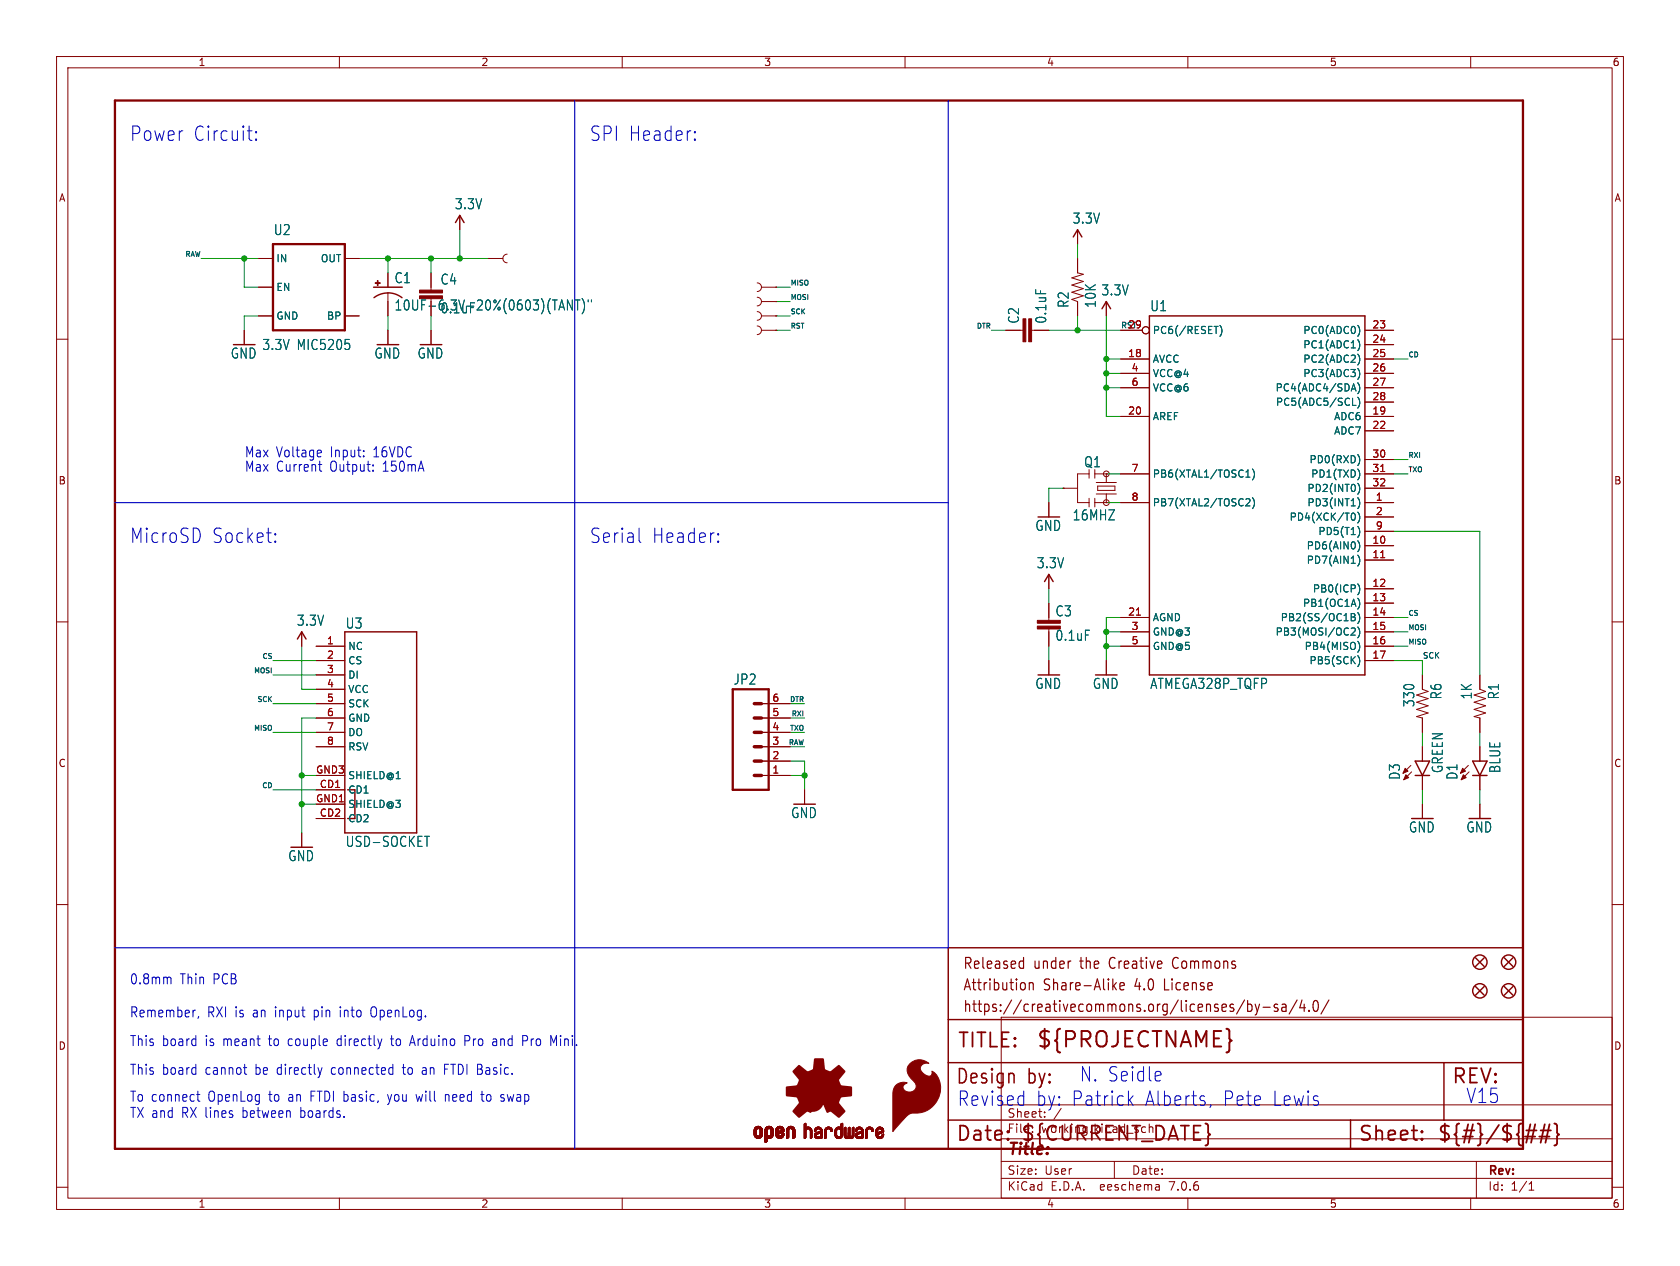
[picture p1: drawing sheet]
<svg xmlns="http://www.w3.org/2000/svg" width="297mm" height="224mm" viewBox="0 0 297 224" stroke-linecap="round" stroke-linejoin="round" font-family="sans-serif">
<defs><g id="words">
<text font-size="3.8" fill="#840000" x="183.1" y="185.7">${PROJECTNAME}</text>
<g font-size="3.5" fill="#0000c2">
<text x="22.9" y="25.2">Power</text>
<text x="34.1" y="25.2">Circuit:</text>
<text x="104.1" y="25.2">SPI Header:</text>
<text x="22.9" y="96.3">MicroSD</text>
<text x="37.4" y="96.3">Socket:</text>
<text x="104.1" y="96.3">Serial</text>
<text x="115.2" y="96.3">Header:</text>
<text x="190.8" y="191.5">N. Seidle</text>
<text x="169.2" y="195.8">Revised</text>
<text x="181.6" y="192.1">by:</text>
<text x="183.1" y="195.8">by: Patrick</text>
<text x="202.3" y="195.8">Alberts,</text>
<text x="216.1" y="195.8">Pete</text>
<text x="224.9" y="195.8">Lewis</text>
<text x="259.1" y="195.3">V15</text>
</g>
<g font-size="3.5" fill="#840000">
<text x="169.2" y="185.7">TITLE:</text>
<text x="168.9" y="192.1">Design</text>
<text x="256.5" y="192.1">REV:</text>
<text x="168.9" y="202.2">Date:</text>
<text x="180.3" y="202.2">${CURRENT_DATE}</text>
<text x="240" y="202.2">Sheet:</text>
<text x="254" y="202.2">${#}/${##}</text>
</g>
<text font-size="2.8" fill="#840000" x="178" y="204.8">Title:</text>
<g font-size="2.7" fill="#840000">
<text x="170.2" y="171.7">Released</text>
<text x="182.7" y="171.7">under</text>
<text x="191.1" y="171.7">the</text>
<text x="196.5" y="171.7">Creative</text>
<text x="208" y="171.7">Commons</text>
<text x="170.2" y="175.5">Attribution</text>
<text x="170.2" y="179.3">https://creativecommons.org/licenses/by-sa/4.0/</text>
<text x="184.5" y="175.5">Share-Alike</text>
<text x="200.8" y="175.5">4.0</text>
<text x="206.2" y="175.5">License</text>
</g>
<g font-size="2.5" fill="#006464">
<text x="48.3" y="41.8">U2</text>
<text x="80.3" y="37.2">3.3V</text>
<text x="189.5" y="39.8">3.3V</text>
<text x="69.7" y="50.3">C1</text>
<text x="77.8" y="50.6">C4</text>
<text x="194.6" y="52.5">3.3V</text>
<text x="77.8" y="55.6">0.1uF</text>
<text x="180.4" y="57.3" transform="rotate(-90 180.4 57.3)">C2</text>
<text x="185.2" y="57.3" transform="rotate(-90 185.2 57.3)">0.1uF</text>
<text x="189.1" y="54.6" transform="rotate(-90 189.1 54.6)">R2</text>
<text x="193.9" y="54.6" transform="rotate(-90 193.9 54.6)">10K</text>
<text x="203.3" y="55.3">U1</text>
<text x="40.7" y="63.6">GND</text>
<text x="46.3" y="62.1">3.3V</text>
<text x="52.5" y="62.1">MIC5205</text>
<text x="66.1" y="63.6">GND</text>
<text x="73.7" y="63.6">GND</text>
<text x="191.6" y="82.9">Q1</text>
<text x="182.9" y="94.1">GND</text>
<text x="189.5" y="92.3">16MHZ</text>
<text x="183.2" y="100.7">3.3V</text>
<text x="52.4" y="110.9">3.3V</text>
<text x="61" y="111.4">U3</text>
<text x="186.5" y="109.2">C3</text>
<text x="186.5" y="113.6">0.1uF</text>
<text x="129.6" y="121.3">JP2</text>
<text x="182.9" y="122.1">GND</text>
<text x="193.1" y="122.1">GND</text>
<text x="203.3" y="122.1">ATMEGA328P_TQFP</text>
<text x="250.2" y="125.2" transform="rotate(-90 250.2 125.2)">330</text>
<text x="255" y="123.8" transform="rotate(-90 255 123.8)">R6</text>
<text x="260.4" y="123.8" transform="rotate(-90 260.4 123.8)">1K</text>
<text x="265.2" y="123.8" transform="rotate(-90 265.2 123.8)">R1</text>
<text x="255.3" y="136.9" transform="rotate(-90 255.3 136.9)">GREEN</text>
<text x="265.4" y="136.9" transform="rotate(-90 265.4 136.9)">BLUE</text>
<text x="247.7" y="138" transform="rotate(-90 247.7 138)">D3</text>
<text x="257.9" y="138" transform="rotate(-90 257.9 138)">D1</text>
<text x="139.8" y="144.9">GND</text>
<text x="249" y="147.5">GND</text>
<text x="259.1" y="147.5">GND</text>
<text x="50.9" y="152.5">GND</text>
<text x="61" y="150">USD-SOCKET</text>
</g>
<text font-size="2.5" fill="#840000" x="69.7" y="55.1">10UF-6.3V-20%(0603)(TANT)&quot;</text>
<g font-size="2.5" fill="#0000c2">
<text x="43.2" y="81">Max Voltage</text>
<text x="43.2" y="83.6">Max Current</text>
<text x="58.4" y="83.6">Output:</text>
<text x="58.5" y="81">Input:</text>
<text x="66.2" y="81">16VDC</text>
<text x="67.8" y="83.6">150mA</text>
<text x="22.9" y="174.2">0.8mm</text>
<text x="31.8" y="174.2">Thin</text>
<text x="37.7" y="174.2">PCB</text>
<text x="22.9" y="185.2">This</text>
<text x="22.9" y="180.1">Remember,</text>
<text x="28.6" y="185.2">board</text>
<text x="36.3" y="185.2">is meant</text>
<text x="36.6" y="180.1">RXI is an input</text>
<text x="47.8" y="185.2">to</text>
<text x="51.3" y="185.2">couple</text>
<text x="55.9" y="180.1">pin</text>
<text x="60.1" y="185.2">directly</text>
<text x="60.6" y="180.1">into</text>
<text x="66.3" y="180.1">OpenLog.</text>
<text x="69.9" y="185.2">to</text>
<text x="73.4" y="185.2">Arduino</text>
<text x="83.1" y="185.2">Pro</text>
<text x="88.2" y="185.2">and</text>
<text x="93.7" y="185.2">Pro</text>
<text x="98.8" y="185.2">Mini.</text>
<text x="22.9" y="190.3">This</text>
<text x="28.6" y="190.3">board</text>
<text x="36.3" y="190.3">cannot</text>
<text x="45.3" y="190.3">be directly</text>
<text x="59" y="190.3">connected</text>
<text x="71.8" y="190.3">to</text>
<text x="75.3" y="190.3">an FTDI Basic.</text>
<text x="22.9" y="195">To connect</text>
<text x="22.9" y="197.9">TX and</text>
<text x="32.2" y="197.9">RX lines</text>
<text x="36.8" y="195">OpenLog</text>
<text x="43.1" y="197.9">between</text>
<text x="47.7" y="195">to</text>
<text x="51.3" y="195">an FTDI basic,</text>
<text x="53.5" y="197.9">boards.</text>
<text x="69.3" y="195">you</text>
<text x="74.5" y="195">will</text>
<text x="79.7" y="195">need</text>
<text x="86.3" y="195">to</text>
<text x="89.8" y="195">swap</text>
</g>
<g font-size="2.1" fill="#840000">
<text x="178" y="197.9">Sheet:</text>
<text x="178" y="200.6">File:</text>
<text x="184.1" y="200.6">working.kicad_sch</text>
<text x="178" y="208">Size:</text>
<text x="184.7" y="208">User</text>
<text x="200" y="208">Date:</text>
<text x="263" y="208.2">Rev:</text>
<text x="178" y="210.8">KiCad</text>
<text x="185.7" y="210.8">E.D.A.</text>
<text x="194.6" y="210.8">eeschema</text>
<text x="207" y="210.8">7.0.6</text>
<text x="263" y="210.8">Id:</text>
<text x="267.1" y="210.8">1/1</text>
</g>
<text font-size="2.1" fill="#0000c2" x="186.2" y="197.9">/</text>
<g font-size="1.8" fill="#840000">
<text x="35" y="11.9">1</text>
<text x="85" y="11.9">2</text>
<text x="135" y="11.9">3</text>
<text x="185" y="11.9">4</text>
<text x="235" y="11.9">5</text>
<text x="285" y="11.9">6</text>
<text x="10.3" y="35.9">A</text>
<text x="285.3" y="35.9">A</text>
<text x="10.3" y="85.9">B</text>
<text x="285.3" y="85.9">B</text>
<text x="10.3" y="135.9">C</text>
<text x="285.3" y="135.9">C</text>
<text x="10.3" y="185.9">D</text>
<text x="285.3" y="185.9">D</text>
<text x="35" y="213.8">1</text>
<text x="85" y="213.8">2</text>
<text x="135" y="213.8">3</text>
<text x="185" y="213.8">4</text>
<text x="235" y="213.8">5</text>
<text x="285" y="213.8">6</text>
</g>
<g font-size="1.8" fill="#006464">
<text x="48.8" y="46.6">IN</text>
<text x="56.6" y="46.6">OUT</text>
<text x="48.8" y="51.7">EN</text>
<text x="48.8" y="56.7">GND</text>
<text x="57.7" y="56.7">BP</text>
<text x="203.7" y="59.3">PC6(/RESET)</text>
<text x="230.3" y="59.3">PC0(ADC0)</text>
<text x="203.7" y="64.4">AVCC</text>
<text x="230.3" y="61.8">PC1(ADC1)</text>
<text x="230.3" y="64.4">PC2(ADC2)</text>
<text x="203.7" y="66.9">VCC@4</text>
<text x="203.7" y="69.4">VCC@6</text>
<text x="225.4" y="69.4">PC4(ADC4/SDA)</text>
<text x="225.5" y="72">PC5(ADC5/SCL)</text>
<text x="230.3" y="66.9">PC3(ADC3)</text>
<text x="203.7" y="74.5">AREF</text>
<text x="235.8" y="74.5">ADC6</text>
<text x="235.8" y="77.1">ADC7</text>
<text x="231.4" y="82.1">PD0(RXD)</text>
<text x="203.7" y="84.7">PB6(XTAL1/TOSC1)</text>
<text x="203.7" y="89.8">PB7(XTAL2/TOSC2)</text>
<text x="231" y="89.8">PD3(INT1)</text>
<text x="231" y="87.2">PD2(INT0)</text>
<text x="231.7" y="84.7">PD1(TXD)</text>
<text x="227.9" y="92.3">PD4(XCK/T0)</text>
<text x="233" y="94.8">PD5(T1)</text>
<text x="230.9" y="97.4">PD6(AIN0)</text>
<text x="230.9" y="99.9">PD7(AIN1)</text>
<text x="230.2" y="107.5">PB1(OC1A)</text>
<text x="232" y="105">PB0(ICP)</text>
<text x="203.7" y="110.1">AGND</text>
<text x="203.7" y="112.6">GND@3</text>
<text x="225.4" y="112.6">PB3(MOSI/OC2)</text>
<text x="226.3" y="110.1">PB2(SS/OC1B)</text>
<text x="61.5" y="115.2">NC</text>
<text x="61.5" y="117.7">CS</text>
<text x="203.7" y="115.2">GND@5</text>
<text x="230.5" y="115.2">PB4(MISO)</text>
<text x="231.4" y="117.7">PB5(SCK)</text>
<text x="61.5" y="120.2">DI</text>
<text x="61.5" y="122.8">VCC</text>
<text x="61.5" y="125.3">SCK</text>
<text x="61.5" y="127.9">GND</text>
<text x="61.5" y="130.4">DO</text>
<text x="61.5" y="132.9">RSV</text>
<text x="61.5" y="140.6">CD1</text>
<text x="61.5" y="143.1">SHIELD@3</text>
<text x="61.5" y="138">SHIELD@1</text>
<text x="61.5" y="145.6">CD2</text>
</g>
<g font-size="1.8" fill="#a90000">
<text x="199.3" y="58.2">29</text>
<text x="242.5" y="58.2">23</text>
<text x="199.3" y="63.2">18</text>
<text x="200" y="65.8">4</text>
<text x="242.5" y="60.7">24</text>
<text x="242.5" y="63.2">25</text>
<text x="242.5" y="65.8">26</text>
<text x="200" y="68.3">6</text>
<text x="242.5" y="68.3">27</text>
<text x="242.5" y="70.9">28</text>
<text x="199.3" y="73.4">20</text>
<text x="242.5" y="73.4">19</text>
<text x="242.5" y="75.9">22</text>
<text x="200" y="83.6">7</text>
<text x="242.5" y="81">30</text>
<text x="242.5" y="83.6">31</text>
<text x="200" y="88.6">8</text>
<text x="242.5" y="86.1">32</text>
<text x="243.1" y="88.6">1</text>
<text x="243.1" y="91.2">2</text>
<text x="243.1" y="93.7">9</text>
<text x="242.5" y="96.3">10</text>
<text x="242.5" y="98.8">11</text>
<text x="242.5" y="103.9">12</text>
<text x="242.5" y="106.4">13</text>
<text x="199.3" y="109">21</text>
<text x="200" y="111.5">3</text>
<text x="242.5" y="109">14</text>
<text x="242.5" y="111.5">15</text>
<text x="57.7" y="114">1</text>
<text x="57.7" y="116.6">2</text>
<text x="57.7" y="119.1">3</text>
<text x="200" y="114">5</text>
<text x="242.5" y="114">16</text>
<text x="242.5" y="116.6">17</text>
<text x="57.7" y="121.7">4</text>
<text x="57.7" y="124.2">5</text>
<text x="136.5" y="124.2">6</text>
<text x="57.7" y="126.7">6</text>
<text x="57.7" y="129.3">7</text>
<text x="57.7" y="131.8">8</text>
<text x="136.5" y="131.8">3</text>
<text x="136.5" y="129.3">4</text>
<text x="136.5" y="126.7">5</text>
<text x="55.8" y="136.9">GND3</text>
<text x="136.5" y="136.9">1</text>
<text x="136.5" y="134.4">2</text>
<text x="55.8" y="142">GND1</text>
<text x="56.4" y="139.4">CD1</text>
<text x="56.4" y="144.5">CD2</text>
</g>
<g font-size="1.4" fill="#0f0f0f">
<text x="198.1" y="58.1">RST</text>
<text x="251.5" y="116.6">SCK</text>
</g>
<g font-size="1.2" fill="#0f0f0f">
<text x="32.6" y="45.5">RAW</text>
<text x="139.7" y="53.1">MOSI</text>
<text x="139.7" y="50.6">MISO</text>
<text x="139.7" y="55.6">SCK</text>
<text x="139.7" y="58.2">RST</text>
<text x="172.5" y="58.2">DTR</text>
<text x="248.9" y="63.3">CD</text>
<text x="248.9" y="81">RXI</text>
<text x="248.9" y="83.6">TXO</text>
<text x="248.9" y="109">CS</text>
<text x="248.9" y="111.5">MOSI</text>
<text x="44.8" y="119.1">MOSI</text>
<text x="46.2" y="116.6">CS</text>
<text x="248.9" y="114.1">MISO</text>
<text x="45.4" y="124.2">SCK</text>
<text x="139.5" y="124.2">DTR</text>
<text x="44.8" y="129.3">MISO</text>
<text x="139.3" y="131.8">RAW</text>
<text x="139.5" y="129.3">TXO</text>
<text x="139.8" y="126.8">RXI</text>
<text x="46.2" y="139.5">CD</text>
</g>
</g></defs>
<g fill="none" stroke="#840000" stroke-width=".18">
<path d="M10 10h277v203.9h-277zM12 12h273v199.9h-273zM60 10v2M110 10v2M160 10v2M210 10v2M260 10v2M81.3 38.1v2.5M10 60h2M43.2 58.4v2.6M45.7 50.8h2.6M45.7 55.9h2.6"/>
<path d="M45.7 45.7h2.6M61 55.9h2.5M61 45.7h2.5M68.6 48.3v2.5M68.6 51.8v4.1M68.6 58.4v2.6M76.2 48.3v3M76.2 58.4v2.6M86.4 45.7h.1M86.4 45.7h2.5M89.7 45a.76 .76 0 0 0-.8 .7 .76 .76 0 0 0 .8 .8M133.9 50a.76 .76 0 0 1 .7 .8 .76 .76 0 0 1-.7 .8"/>
<path d="M133.9 55.1a.76 .76 0 0 1 .7 .8 .76 .76 0 0 1-.7 .7M133.9 52.6a.76 .76 0 0 1 .7 .7 .76 .76 0 0 1-.7 .8M133.9 57.7a.76 .76 0 0 1 .7 .7 .76 .76 0 0 1-.7 .8M134.6 50.8h2.6M134.6 55.9h2.6M134.6 53.3h2.6M134.6 58.4h2.6M137.2 50.8h.1M137.2 55.9h.1M137.2 53.3h.1M137.2 58.4h.1M177.8 58.4h3"/>
<path d="M182.4 58.4h3M190.5 40.6v2.6M190.5 45.7v2.6l1 .2-2 .6 2 .7-2 .6 2 .7-2 .6 2 .6-2 .7 1 .3v2.6M195.6 53.3v2.6M198.1 58.4h3.8M241.3 58.4h5.1M285 60h2M198.1 63.5h5.1M198.1 73.7h5.1M198.1 66h5.1M198.1 68.6h5.1M241.3 63.5h5.1"/>
<path d="M241.3 73.7h5.1M241.3 76.2h5.1M241.3 61h5.1M241.3 66h5.1M241.3 68.6h5.1M241.3 71.1h5.1M185.4 88.9v2.5M188 86.4h.1M188 86.4h2.5M192.5 84.6v-.8h-2v5.1h2M192.5 88.1v1.6M193.5 88.9h2.1"/>
<path d="M193.5 88.1v1.6M193.8 87.4h3.6M193.8 85.3h3.6M194.1 86h3v.7h-3zM195.6 88.9h.1M195.6 83.8h.1M195.6 83.8v1.5M195.6 87.4v1.5M195.6 83.8h-2.1v.8M198.1 88.9h5.1M198.1 83.8h5.1M241.3 88.9h5.1"/>
<path d="M241.3 86.4h5.1M241.3 83.8h5.1M241.3 96.5h5.1M241.3 99.1h5.1M241.3 91.4h5.1M241.3 81.3h5.1M241.3 94h5.1M10 110h2M53.3 111.8v2.5M55.9 114.3h5.1M55.9 116.8h5.1M55.9 119.4h5.1"/>
<path d="M185.4 101.6v2.5M185.4 106.7v3M185.4 111.3v3M185.4 116.8v2.6M195.6 116.8v2.6M198.1 114.3h5.1M198.1 109.2h5.1M198.1 111.8h5.1M241.3 114.3h5.1M241.3 116.8h5.1M241.3 104.1h5.1M241.3 106.7h5.1"/>
<path d="M241.3 109.2h5.1M241.3 111.8h5.1M251.5 119.4v2.5l1 .4-2.1 .6 2.1 .7-2.1 .6 2.1 .6-2.1 .7 2.1 .6-2.1 .6 1.1 .3v2.5M261.6 119.4v2.5l1 .4-2 .6 2 .7-2 .6 2 .6-2 .7 2 .6-2 .6 1 .3v2.5M285 110h2M55.9 121.9h5.1M55.9 124.5h5.1M55.9 127h5.1M55.9 129.5h5.1M55.9 132.1h5.1M55.9 139.7h5.1M55.9 137.2h5.1"/>
<path d="M134.6 124.5h5.1M134.6 127h5.1M134.6 129.5h5.1M134.6 132.1h5.1M134.6 137.2h5.1M134.6 134.6h5.1M142.2 139.7v2.5M249.4 135.4l-1.4 1.4M249.6 136.5l-1.4 1.4M251.5 132.1v2.5M251.5 137.2v2.5M259.6 135.4l-1.4 1.4"/>
<path d="M259.7 136.5l-1.4 1.4M261.6 132.1v2.5M261.6 137.2v2.5M10 160h2M53.3 147.3v2.6M55.9 144.8h5.1M55.9 142.2h5.1M251.5 142.2v2.6M261.6 142.2v2.6M285 160h2M177 179.9h108v32h-108zM177 195.4h108"/>
<path d="M187.6 196l-1.3 2M10 210h2M60 211.9v2M110 211.9v2M160 211.9v2M177 208.4h108M177 205.4h108M177 201.4h108M197 205.4v3M204.9 209.6l.1 .9M205 210.4l-.2 .1M205 209.9h-.2"/>
<path d="M210 211.9v2M260 211.9v2M261 205.4v6.5M270.3 210.5h.9M270.3 209.4l.4-.4v1.5M285 210h2"/>
<circle cx="202.6" cy="58.4" r=".63"/>
<circle cx="195.6" cy="88.9" r=".51"/>
<circle cx="195.6" cy="83.8" r=".51"/>
</g>
<g fill="none" stroke="#840000" stroke-width=".25">
<path d="M80.5 39.4l.8-1.3 .7 1.3M66 50.8h5.1M66.1 52.7a4.1 4.1 0 0 1 5 0M189.7 41.9l.8-1.3 .8 1.3M194.8 54.6l.8-1.3 .7 1.3M203.2 55.9h38.1v63.5h-38.1zM52.6 113l.7-1.2 .8 1.2M61 111.8h12.7v35.5h-12.7zM184.7 102.9l.7-1.3 .8 1.3M62.7 139.7v5.1M250.2 137.2h2.5M250.2 134.6h2.5l-1.2 2.6z"/>
<path d="M260.3 137.2h2.6M260.3 134.6h2.6l-1.3 2.6zM167.6 167.6h101.6v35.6h-101.6zM260.9 169.4l1.5 1.5M260.9 174.5l1.5 1.5M262.4 174.5l-1.5 1.5M262.4 169.4l-1.5 1.5M265.9 169.4l1.6 1.5M265.9 174.5l1.6 1.5M267.5 169.4l-1.6 1.5M267.5 174.5l-1.6 1.5M167.6 198.1h101.6"/>
<path d="M167.6 180.3h101.6M167.6 188h101.6M238.8 198.1v5.1M255.3 188v10.1"/>
<circle cx="261.6" cy="170.2" r="1.27"/>
<circle cx="261.6" cy="175.3" r="1.27"/>
<circle cx="266.7" cy="170.2" r="1.27"/>
<circle cx="266.7" cy="175.3" r="1.27"/>
</g>
<g fill="#840000" stroke="#840000" stroke-width=".18">
<path d="M248.4 135.9l.5 .5-.9 .4z"/>
<path d="M248.5 137l.5 .5-.8 .4z"/>
<path d="M258.6 135.9l.5 .5-.9 .4z"/>
<path d="M258.7 137l.5 .5-.9 .4z"/>
<path d="M74.2 52.3h4v.5h-4z"/>
<path d="M74.2 51.3h4v.5h-4z"/>
<path d="M133.3 200.7h.4z"/>
<path d="M133.3 200.6l.4 .1z"/>
<path d="M133.3 200.6h.4z"/>
<path d="M133.3 200.5l.4 .1z"/>
<path d="M133.3 200.5h.4z"/>
<path d="M133.3 200.4l.4 .1z"/>
<path d="M133.3 200.4h.4z"/>
<path d="M133.3 200.3l.4 .1z"/>
<path d="M133.3 200.3h.4z"/>
<path d="M133.3 200.2l.4 .1z"/>
<path d="M133.3 200.2h.4z"/>
<path d="M133.3 200.1l.4 .1z"/>
<path d="M133.3 200.1h.4z"/>
<path d="M133.3 200l.4 .1z"/>
<path d="M133.3 200h.4z"/>
<path d="M133.3 199.9l.4 .1z"/>
<path d="M133.3 199.9h.4z"/>
<path d="M133.3 199.8l.4 .1z"/>
<path d="M133.3 199.8h.4z"/>
<path d="M133.3 200.8h.5z"/>
<path d="M133.3 200.7l.5 .1z"/>
<path d="M133.3 199.8h.5z"/>
<path d="M133.3 199.7l.5 .1z"/>
<path d="M133.4 200.9h.5z"/>
<path d="M133.4 200.9h.4z"/>
<path d="M133.4 200.8l.4 .1z"/>
<path d="M133.4 199.7h.4z"/>
<path d="M133.4 199.7h.5z"/>
<path d="M133.4 199.6l.5 .1z"/>
<path d="M133.4 200.9l.6 .1z"/>
<path d="M133.4 199.6h.5z"/>
<path d="M133.4 199.6h.6z"/>
<path d="M133.4 201h1.3z"/>
<path d="M133.4 201h.6z"/>
<path d="M133.4 199.6h1.3z"/>
<path d="M133.4 199.5l1.3 .1z"/>
<path d="M133.4 201l1.3 .1z"/>
<path d="M133.4 199.5h1.3z"/>
<path d="M133.5 201.1h1.1z"/>
<path d="M133.5 199.5h1.1z"/>
<path d="M133.5 199.4l1.1 .1z"/>
<path d="M133.5 201.1l1.1 .1z"/>
<path d="M133.5 199.4h1.1z"/>
<path d="M133.5 201.2h1.1z"/>
<path d="M133.6 201.2h.9z"/>
<path d="M133.6 199.4h.9z"/>
<path d="M133.6 199.3l.9 .1z"/>
<path d="M133.6 199.3h.8z"/>
<path d="M133.7 201.2l.7 .1z"/>
<path d="M133.7 201.3h.7z"/>
<path d="M133.7 199.3h.7z"/>
<path d="M133.8 201.3h.5z"/>
<path d="M133.8 199.3h.5z"/>
<path d="M133.9 199.2l.3 .1z"/>
<path d="M133.9 201.3h.3z"/>
<path d="M133.9 199.2h.3z"/>
<path d="M133.9 201.3l.3 .1z"/>
<path d="M134 201.4h.1z"/>
<path d="M134 199.2h.2z"/>
<path d="M134.1 199.6h.6z"/>
<path d="M134.1 201h.6z"/>
<path d="M134.2 199.6h.5z"/>
<path d="M134.2 200.9l.5 .1z"/>
<path d="M134.2 200.9h.5z"/>
<path d="M134.2 199.6l.5 .1z"/>
<path d="M134.2 199.7h.5z"/>
<path d="M134.3 200.9h.4z"/>
<path d="M134.3 200.9h.5z"/>
<path d="M134.3 199.7h.4z"/>
<path d="M134.3 199.7h.5z"/>
<path d="M134.3 200.8l.5 .1z"/>
<path d="M134.3 200.8h.5z"/>
<path d="M134.3 199.7l.5 .1z"/>
<path d="M134.3 199.8h.5z"/>
<path d="M134.4 200.8h.4z"/>
<path d="M134.4 199.8h.4z"/>
<path d="M134.4 200.7l.4 .1z"/>
<path d="M134.4 200.7h.4z"/>
<path d="M134.4 199.9h.4z"/>
<path d="M134.4 199.8l.4 .1z"/>
<path d="M134.4 200.6l.4 .1z"/>
<path d="M134.4 200.6h.4z"/>
<path d="M134.4 200.5l.4 .1z"/>
<path d="M134.4 200.5h.4z"/>
<path d="M134.4 200.4l.4 .1z"/>
<path d="M134.4 200.4h.4z"/>
<path d="M134.4 200.3l.4 .1z"/>
<path d="M134.4 200.3h.4z"/>
<path d="M134.4 200.2l.4 .1z"/>
<path d="M134.4 200.2h.4z"/>
<path d="M134.4 200.1l.4 .1z"/>
<path d="M134.4 200.1h.4z"/>
<path d="M134.4 200l.4 .1z"/>
<path d="M134.4 200h.4z"/>
<path d="M134.4 199.9l.4 .1z"/>
<path d="M135.2 202h.3z"/>
<path d="M135.2 201.9l.4 .1z"/>
<path d="M135.2 201.9h.4z"/>
<path d="M135.2 201.8l.4 .1z"/>
<path d="M135.2 201.8h.4z"/>
<path d="M135.2 201.7l.4 .1z"/>
<path d="M135.2 201.7h.4z"/>
<path d="M135.2 201.6l.4 .1z"/>
<path d="M135.2 201.6h.4z"/>
<path d="M135.2 201.5l.4 .1z"/>
<path d="M135.2 201.5h.4z"/>
<path d="M135.2 201.4l.4 .1z"/>
<path d="M135.2 201.4h.4z"/>
<path d="M135.2 201.3l.4 .1z"/>
<path d="M135.2 201.3h.4z"/>
<path d="M135.2 201.3h.5z"/>
<path d="M135.2 201.3h1.1z"/>
<path d="M135.2 201.2l1.2 .1z"/>
<path d="M135.2 201.2h1.2z"/>
<path d="M135.2 201.2h1.3z"/>
<path d="M135.2 201.1l1.3 .1z"/>
<path d="M135.2 201.1h1.3z"/>
<path d="M135.2 201.1h1.4z"/>
<path d="M135.2 201l1.4 .1z"/>
<path d="M135.2 201h1.4z"/>
<path d="M135.2 201h.7z"/>
<path d="M135.2 200.9l.7 .1z"/>
<path d="M135.2 200.9h.6z"/>
<path d="M135.2 200.9h.5z"/>
<path d="M135.2 200.8l.5 .1z"/>
<path d="M135.2 200.8h.5z"/>
<path d="M135.2 200.8h.4z"/>
<path d="M135.2 200.7l.4 .1z"/>
<path d="M135.2 200.7h.4z"/>
<path d="M135.2 200.6l.4 .1z"/>
<path d="M135.2 200.6h.4z"/>
<path d="M135.2 200.5l.4 .1z"/>
<path d="M135.2 200.5h.4z"/>
<path d="M135.2 200.4l.4 .1z"/>
<path d="M135.2 200.4h.4z"/>
<path d="M135.2 200.3l.4 .1z"/>
<path d="M135.2 200.3h.4z"/>
<path d="M135.2 200.2l.4 .1z"/>
<path d="M135.2 200.2h.4z"/>
<path d="M135.2 200.1l.4 .1z"/>
<path d="M135.2 200.1h.4z"/>
<path d="M135.2 200l.4 .1z"/>
<path d="M135.2 200h.4z"/>
<path d="M135.2 199.9l.4 .1z"/>
<path d="M135.2 199.9h.4z"/>
<path d="M135.2 199.8l.4 .1z"/>
<path d="M135.2 199.8h.4z"/>
<path d="M135.2 199.8h.5z"/>
<path d="M135.2 202h.2z"/>
<path d="M135.3 202h.1z"/>
<path d="M135.3 199.8h.4z"/>
<path d="M135.3 199.7l.4 .1z"/>
<path d="M135.3 202l.1 .1z"/>
<path d="M135.3 199.7h.4z"/>
<path d="M135.3 199.7h.5z"/>
<path d="M135.3 199.6l.5 .1z"/>
<path d="M135.3 199.6h.5z"/>
<path d="M135.3 199.6h.6z"/>
<path d="M135.3 199.6h1.3z"/>
<path d="M135.4 199.5l1.2 .1z"/>
<path d="M135.4 199.5h1.2z"/>
<path d="M135.4 199.5h1.1z"/>
<path d="M135.4 199.4l1.1 .1z"/>
<path d="M135.4 199.4h1.1z"/>
<path d="M135.5 199.4h1z"/>
<path d="M135.5 199.4h.9z"/>
<path d="M135.6 199.3l.8 .1z"/>
<path d="M135.6 199.3h.8z"/>
<path d="M135.6 199.3h.7z"/>
<path d="M135.7 199.3h.6z"/>
<path d="M135.7 201.3h.5z"/>
<path d="M135.7 199.3h.5z"/>
<path d="M135.8 199.3h.4z"/>
<path d="M135.8 199.2l.4 .1z"/>
<path d="M135.8 201.3h.3z"/>
<path d="M135.8 199.2h.3z"/>
<path d="M135.8 201.3l.3 .1z"/>
<path d="M135.8 199.2h.2z"/>
<path d="M135.9 201.4h.1z"/>
<path d="M136 199.6h.6z"/>
<path d="M136 201h.6z"/>
<path d="M136.1 200.9l.5 .1z"/>
<path d="M136.1 199.6h.5z"/>
<path d="M136.1 200.9h.5z"/>
<path d="M136.1 199.6l.5 .1z"/>
<path d="M136.1 199.7h.5z"/>
<path d="M136.2 200.9h.4z"/>
<path d="M136.2 199.7h.4z"/>
<path d="M136.2 200.9h.5z"/>
<path d="M136.2 199.7h.5z"/>
<path d="M136.2 200.8l.5 .1z"/>
<path d="M136.2 200.8h.5z"/>
<path d="M136.2 199.7l.5 .1z"/>
<path d="M136.2 199.8h.5z"/>
<path d="M136.3 200.8h.4z"/>
<path d="M136.3 199.8h.4z"/>
<path d="M136.3 200.7l.4 .1z"/>
<path d="M136.3 200.7h.4z"/>
<path d="M136.3 199.8l.4 .1z"/>
<path d="M136.3 199.9h.4z"/>
<path d="M136.3 200.6l.4 .1z"/>
<path d="M136.3 200.6h.4z"/>
<path d="M136.3 200.5l.4 .1z"/>
<path d="M136.3 200.5h.4z"/>
<path d="M136.3 200.4l.4 .1z"/>
<path d="M136.3 200.4h.4z"/>
<path d="M136.3 200.3l.4 .1z"/>
<path d="M136.3 200.3h.4z"/>
<path d="M136.3 200.2l.4 .1z"/>
<path d="M136.3 200.2h.4z"/>
<path d="M136.3 200.1l.4 .1z"/>
<path d="M136.3 200.1h.4z"/>
<path d="M136.3 200l.4 .1z"/>
<path d="M136.3 200h.4z"/>
<path d="M136.3 199.9l.4 .1z"/>
<path d="M137.2 200.8h.4z"/>
<path d="M137.2 200.7l.4 .1z"/>
<path d="M137.2 200.7h.4z"/>
<path d="M137.2 200.7h.3z"/>
<path d="M137.2 200.6l.4 .1z"/>
<path d="M137.2 200.6h.4z"/>
<path d="M137.2 200.6h.5z"/>
<path d="M137.2 200.5l.5 .1z"/>
<path d="M137.2 200.5h.6z"/>
<path d="M137.2 200.5h.7z"/>
<path d="M137.2 200.4l.8 .1z"/>
<path d="M137.2 200.4h.8z"/>
<path d="M137.2 200.4h.9z"/>
<path d="M137.2 200.3l1 .1z"/>
<path d="M137.2 200.3h1z"/>
<path d="M137.2 200.3h1.1z"/>
<path d="M137.2 200.3h1.2z"/>
<path d="M137.2 200.2l1.2 .1z"/>
<path d="M137.2 200.2h1.2z"/>
<path d="M137.2 200.2h1.3z"/>
<path d="M137.2 200.2h1.4z"/>
<path d="M137.2 200.2h.3z"/>
<path d="M137.2 200.1l.3 .1z"/>
<path d="M137.2 200.1h.3z"/>
<path d="M137.2 200l.3 .1z"/>
<path d="M137.2 200h.3z"/>
<path d="M137.2 199.9l.3 .1z"/>
<path d="M137.2 199.9h.3z"/>
<path d="M137.2 199.9h.4z"/>
<path d="M137.2 199.8l.4 .1z"/>
<path d="M137.2 199.8h.4z"/>
<path d="M137.2 200.9h.4z"/>
<path d="M137.2 200.8l.4 .1z"/>
<path d="M137.2 199.7l.4 .1z"/>
<path d="M137.2 199.7h.4z"/>
<path d="M137.2 200.9h.5z"/>
<path d="M137.2 199.7h.5z"/>
<path d="M137.2 200.9h.6z"/>
<path d="M137.2 200.9l.6 .1z"/>
<path d="M137.2 199.6l.5 .1z"/>
<path d="M137.2 199.6h.6z"/>
<path d="M137.2 201h1.3z"/>
<path d="M137.2 201h.6z"/>
<path d="M137.2 199.6h1.3z"/>
<path d="M137.3 201h1.2z"/>
<path d="M137.3 199.6h1.2z"/>
<path d="M137.3 199.5l1.2 .1z"/>
<path d="M137.3 199.5h1.2z"/>
<path d="M137.3 201l1.2 .1z"/>
<path d="M137.3 201.1h1.1z"/>
<path d="M137.3 199.5h1.1z"/>
<path d="M137.3 199.4l1.1 .1z"/>
<path d="M137.4 201.1h1z"/>
<path d="M137.4 201.1l1 .1z"/>
<path d="M137.4 199.4h1z"/>
<path d="M137.4 201.2h1z"/>
<path d="M137.4 201.2h.9z"/>
<path d="M137.4 199.4h.9z"/>
<path d="M137.5 201.2h.8z"/>
<path d="M137.5 199.3l.8 .1z"/>
<path d="M137.5 201.2l.8 .1z"/>
<path d="M137.5 199.3h.8z"/>
<path d="M137.5 201.3h.7z"/>
<path d="M137.5 199.3h.7z"/>
<path d="M137.6 199.3h.6z"/>
<path d="M137.6 201.3h.6z"/>
<path d="M137.6 199.3h.5z"/>
<path d="M137.6 201.3h.5z"/>
<path d="M137.6 200.2h1z"/>
<path d="M137.6 200.1l1 .1z"/>
<path d="M137.7 199.3h.4z"/>
<path d="M137.7 201.3h.4z"/>
<path d="M137.7 200.1h.9z"/>
<path d="M137.7 199.2l.3 .1z"/>
<path d="M137.7 201.3h.3z"/>
<path d="M137.7 201.3l.3 .1z"/>
<path d="M137.7 199.2h.3z"/>
<path d="M137.8 201.4h.2z"/>
<path d="M137.8 200.1h.8z"/>
<path d="M137.8 199.2h.2z"/>
<path d="M137.9 200.1h.7z"/>
<path d="M137.9 200l.7 .1z"/>
<path d="M137.9 200h.7z"/>
<path d="M137.9 199.6h.6z"/>
<path d="M138 201h.5z"/>
<path d="M138 200h.6z"/>
<path d="M138 199.6h.5z"/>
<path d="M138 200.9l.5 .1z"/>
<path d="M138 200.9h.5z"/>
<path d="M138 199.6l.6 .1z"/>
<path d="M138 199.7h.6z"/>
<path d="M138.1 200.9h.5z"/>
<path d="M138.1 199.7h.5z"/>
<path d="M138.1 200h.5z"/>
<path d="M138.1 199.7l.5 .1z"/>
<path d="M138.1 200.8l.5 .1z"/>
<path d="M138.1 199.8h.5z"/>
<path d="M138.1 200.8h.5z"/>
<path d="M138.1 199.9l.5 .1z"/>
<path d="M138.2 200.8h.4z"/>
<path d="M138.2 199.9h.4z"/>
<path d="M138.2 199.8h.4z"/>
<path d="M138.2 199.8l.4 .1z"/>
<path d="M138.2 200.7l.4 .1z"/>
<path d="M138.2 200.7h.4z"/>
<path d="M138.2 200.6l.4 .1z"/>
<path d="M138.2 200.6h.4z"/>
<path d="M138.3 200.6h.3z"/>
<path d="M138.3 200.5l.3 .1z"/>
<path d="M138.3 200.5h.3z"/>
<path d="M138.4 200.5h.2z"/>
<path d="M138.5 200.5h.1z"/>
<path d="M139 201.3h.3z"/>
<path d="M139 201.3h.4z"/>
<path d="M139 201.2l.4 .1z"/>
<path d="M139 201.2h.4z"/>
<path d="M139 201.1l.4 .1z"/>
<path d="M139 201.1h.4z"/>
<path d="M139 201l.4 .1z"/>
<path d="M139 201h.4z"/>
<path d="M139 200.9l.4 .1z"/>
<path d="M139 200.9h.4z"/>
<path d="M139 200.8l.4 .1z"/>
<path d="M139 200.8h.4z"/>
<path d="M139 200.7l.4 .1z"/>
<path d="M139 200.7h.4z"/>
<path d="M139 200.6l.4 .1z"/>
<path d="M139 200.6h.4z"/>
<path d="M139 200.5l.4 .1z"/>
<path d="M139 200.5h.4z"/>
<path d="M139 200.4l.4 .1z"/>
<path d="M139 200.4h.4z"/>
<path d="M139 200.3l.4 .1z"/>
<path d="M139 200.3h.4z"/>
<path d="M139 200.2l.4 .1z"/>
<path d="M139 200.2h.4z"/>
<path d="M139 200.1l.4 .1z"/>
<path d="M139 200.1h.4z"/>
<path d="M139 200l.4 .1z"/>
<path d="M139 200h.4z"/>
<path d="M139 199.9l.4 .1z"/>
<path d="M139 199.9h.4z"/>
<path d="M139.1 201.3h.2z"/>
<path d="M139.1 199.9h.3z"/>
<path d="M139.1 199.9h.4z"/>
<path d="M139.1 199.8l.4 .1z"/>
<path d="M139.1 199.8h.4z"/>
<path d="M139.1 201.3h.1z"/>
<path d="M139.1 199.7l.4 .1z"/>
<path d="M139.1 199.7h.4z"/>
<path d="M139.1 199.7h.5z"/>
<path d="M139.1 199.6l.6 .1z"/>
<path d="M139.1 199.6h.6z"/>
<path d="M139.1 199.6h1.3z"/>
<path d="M139.2 199.6h1.2z"/>
<path d="M139.2 199.5l1.2 .1z"/>
<path d="M139.2 199.5h1.2z"/>
<path d="M139.2 199.5h1.1z"/>
<path d="M139.2 199.4l1.1 .1z"/>
<path d="M139.3 199.4h1z"/>
<path d="M139.3 199.4h.9z"/>
<path d="M139.4 199.4h.8z"/>
<path d="M139.4 199.3l.8 .1z"/>
<path d="M139.4 199.3h.8z"/>
<path d="M139.4 199.3h.7z"/>
<path d="M139.5 199.3h.6z"/>
<path d="M139.5 199.3h.5z"/>
<path d="M139.6 199.3h.4z"/>
<path d="M139.6 199.2l.4 .1z"/>
<path d="M139.6 199.2h.3z"/>
<path d="M139.7 199.2h.2z"/>
<path d="M139.9 199.6h.5z"/>
<path d="M139.9 199.6l.6 .1z"/>
<path d="M139.9 199.7h.6z"/>
<path d="M140 199.7h.5z"/>
<path d="M140 199.7l.5 .1z"/>
<path d="M140.1 199.8h.4z"/>
<path d="M140.1 199.8l.4 .1z"/>
<path d="M140.1 201.3h.3z"/>
<path d="M140.1 201.2l.3 .1z"/>
<path d="M140.1 201.2h.4z"/>
<path d="M140.1 201.1l.4 .1z"/>
<path d="M140.1 201.1h.4z"/>
<path d="M140.1 201l.4 .1z"/>
<path d="M140.1 201h.4z"/>
<path d="M140.1 200.9l.4 .1z"/>
<path d="M140.1 200.9h.4z"/>
<path d="M140.1 200.8l.4 .1z"/>
<path d="M140.1 200.8h.4z"/>
<path d="M140.1 200.7l.4 .1z"/>
<path d="M140.1 200.7h.4z"/>
<path d="M140.1 200.6l.4 .1z"/>
<path d="M140.1 200.6h.4z"/>
<path d="M140.1 200.5l.4 .1z"/>
<path d="M140.1 200.5h.4z"/>
<path d="M140.1 200.4l.4 .1z"/>
<path d="M140.1 200.4h.4z"/>
<path d="M140.1 200.3l.4 .1z"/>
<path d="M140.1 200.3h.4z"/>
<path d="M140.1 200.2l.4 .1z"/>
<path d="M140.1 200.2h.4z"/>
<path d="M140.1 200.1l.4 .1z"/>
<path d="M140.1 200.1h.4z"/>
<path d="M140.1 200l.4 .1z"/>
<path d="M140.1 200h.4z"/>
<path d="M140.1 199.9l.4 .1z"/>
<path d="M140.1 199.9h.4z"/>
<path d="M140.2 201.3h.1z"/>
<path d="M142.2 201.3h.1z"/>
<path d="M142.2 201.3h.2z"/>
<path d="M142.2 198.9h.3z"/>
<path d="M142.2 201.3l.1 .1z"/>
<path d="M142.2 201.2l.2 .1z"/>
<path d="M142.2 201.2h.2z"/>
<path d="M142.2 201.2h.3z"/>
<path d="M142.2 201.1l.3 .1z"/>
<path d="M142.2 201.1h.3z"/>
<path d="M142.2 201l.3 .1z"/>
<path d="M142.2 201h.3z"/>
<path d="M142.2 200.9l.3 .1z"/>
<path d="M142.2 200.9h.3z"/>
<path d="M142.2 200.8l.3 .1z"/>
<path d="M142.2 200.8h.3z"/>
<path d="M142.2 200.7l.3 .1z"/>
<path d="M142.2 200.7h.3z"/>
<path d="M142.2 200.6l.3 .1z"/>
<path d="M142.2 200.6h.3z"/>
<path d="M142.2 200.5l.3 .1z"/>
<path d="M142.2 200.5h.3z"/>
<path d="M142.2 200.4l.3 .1z"/>
<path d="M142.2 200.4h.3z"/>
<path d="M142.2 200.3l.3 .1z"/>
<path d="M142.2 200.3h.3z"/>
<path d="M142.2 200.2l.3 .1z"/>
<path d="M142.2 200.2h.3z"/>
<path d="M142.2 200.1l.3 .1z"/>
<path d="M142.2 200.1h.3z"/>
<path d="M142.2 200l.3 .1z"/>
<path d="M142.2 200h.3z"/>
<path d="M142.2 199.9l.3 .1z"/>
<path d="M142.2 199.9h.3z"/>
<path d="M142.2 199.8l.3 .1z"/>
<path d="M142.2 199.8h.3z"/>
<path d="M142.2 199.8h.4z"/>
<path d="M142.2 199.7l.4 .1z"/>
<path d="M142.2 199.7h.4z"/>
<path d="M142.2 199.7h.5z"/>
<path d="M142.2 199.7h.6z"/>
<path d="M142.2 199.6l.6 .1z"/>
<path d="M142.2 199.6h1.2z"/>
<path d="M142.2 199.5l1.1 .1z"/>
<path d="M142.2 199.5h1.1z"/>
<path d="M142.2 199.5h1z"/>
<path d="M142.2 199.4l1 .1z"/>
<path d="M142.2 199.4h1z"/>
<path d="M142.2 199.4h.3z"/>
<path d="M142.2 199.3l.3 .1z"/>
<path d="M142.2 199.3h.3z"/>
<path d="M142.2 199.2l.3 .1z"/>
<path d="M142.2 199.2h.3z"/>
<path d="M142.2 199.1l.3 .1z"/>
<path d="M142.2 199.1h.3z"/>
<path d="M142.2 199l.3 .1z"/>
<path d="M142.2 199h.3z"/>
<path d="M142.2 198.9l.3 .1z"/>
<path d="M142.2 198.8l.3 .1z"/>
<path d="M142.2 198.8h.3z"/>
<path d="M142.2 198.7l.3 .1z"/>
<path d="M142.2 198.7h.3z"/>
<path d="M142.3 198.7h.2z"/>
<path d="M142.3 198.7h.1z"/>
<path d="M142.6 199.4h.5z"/>
<path d="M142.7 199.4h.3z"/>
<path d="M142.8 199.4h.1z"/>
<path d="M142.9 199.6l.5 .1z"/>
<path d="M142.9 199.7h.5z"/>
<path d="M143 199.7h.4z"/>
<path d="M143.1 199.7h.4z"/>
<path d="M143.1 199.7l.4 .1z"/>
<path d="M143.1 199.8h.4z"/>
<path d="M143.2 199.8h.3z"/>
<path d="M143.2 199.8l.3 .1z"/>
<path d="M143.2 199.9h.3z"/>
<path d="M143.2 200h.3z"/>
<path d="M143.2 199.9l.3 .1z"/>
<path d="M143.3 201.3l.1 .1z"/>
<path d="M143.3 201.3h.1z"/>
<path d="M143.3 201.3h.2z"/>
<path d="M143.3 201.2l.2 .1z"/>
<path d="M143.3 201.2h.2z"/>
<path d="M143.3 201.1l.2 .1z"/>
<path d="M143.3 201.1h.2z"/>
<path d="M143.3 201l.2 .1z"/>
<path d="M143.3 201h.2z"/>
<path d="M143.3 200.9l.2 .1z"/>
<path d="M143.3 200.9h.2z"/>
<path d="M143.3 200.8l.2 .1z"/>
<path d="M143.3 200.8h.2z"/>
<path d="M143.3 200.7l.2 .1z"/>
<path d="M143.3 200.7h.2z"/>
<path d="M143.3 200.6l.2 .1z"/>
<path d="M143.3 200.6h.2z"/>
<path d="M143.3 200.5l.2 .1z"/>
<path d="M143.3 200.5h.2z"/>
<path d="M143.3 200.4l.2 .1z"/>
<path d="M143.3 200.4h.2z"/>
<path d="M143.3 200.3l.2 .1z"/>
<path d="M143.3 200.3h.2z"/>
<path d="M143.3 200.2l.2 .1z"/>
<path d="M143.3 200.2h.2z"/>
<path d="M143.3 200.1l.2 .1z"/>
<path d="M143.3 200.1h.2z"/>
<path d="M143.3 200l.2 .1z"/>
<path d="M144 200.9h.3z"/>
<path d="M144 200.8l.3 .1z"/>
<path d="M144 200.8h.3z"/>
<path d="M144 200.1h.1z"/>
<path d="M144 200.1h.2z"/>
<path d="M144 200.1h.3z"/>
<path d="M144 200l.3 .1z"/>
<path d="M144 200h.3z"/>
<path d="M144 201h.3z"/>
<path d="M144 200.9l.3 .1z"/>
<path d="M144 200.7l.3 .1z"/>
<path d="M144 200.7h.3z"/>
<path d="M144 200.7h.4z"/>
<path d="M144 200.1l.1 .1z"/>
<path d="M144 199.9l.3 .1z"/>
<path d="M144 199.9h.3z"/>
<path d="M144 201h.4z"/>
<path d="M144 200.6l.4 .1z"/>
<path d="M144 199.8l.3 .1z"/>
<path d="M144 201.1h.5z"/>
<path d="M144 201.1h.4z"/>
<path d="M144 201l.4 .1z"/>
<path d="M144 200.6h.4z"/>
<path d="M144 200.6h.5z"/>
<path d="M144 199.8h.3z"/>
<path d="M144 199.8h.4z"/>
<path d="M144 201.1h.8z"/>
<path d="M144 200.6h.6z"/>
<path d="M144.1 201.1h.7z"/>
<path d="M144.1 200.6h.5z"/>
<path d="M144.1 199.7l.3 .1z"/>
<path d="M144.1 199.7h.3z"/>
<path d="M144.1 200.5l.5 .1z"/>
<path d="M144.1 201.1l.7 .1z"/>
<path d="M144.1 200.5h.6z"/>
<path d="M144.1 199.7h.4z"/>
<path d="M144.1 201.2h.7z"/>
<path d="M144.1 199.7h.5z"/>
<path d="M144.1 201.2h.8z"/>
<path d="M144.1 200.5h.7z"/>
<path d="M144.1 199.6l.5 .1z"/>
<path d="M144.1 199.6h1.1z"/>
<path d="M144.2 199.6h1z"/>
<path d="M144.2 201.2h.7z"/>
<path d="M144.2 200.5h.6z"/>
<path d="M144.2 201.2l.7 .1z"/>
<path d="M144.2 201.3h.7z"/>
<path d="M144.2 200.4l.7 .1z"/>
<path d="M144.2 200.4h.7z"/>
<path d="M144.2 199.5l1 .1z"/>
<path d="M144.2 200.4h.8z"/>
<path d="M144.2 199.5h.9z"/>
<path d="M144.3 201.3h.6z"/>
<path d="M144.3 199.5h.8z"/>
<path d="M144.3 200.4h1.1z"/>
<path d="M144.3 199.4l.7 .1z"/>
<path d="M144.4 201.3l.4 .1z"/>
<path d="M144.4 199.4h.6z"/>
<path d="M144.4 201.4h.4z"/>
<path d="M144.4 200.3l1 .1z"/>
<path d="M144.4 200.3h1z"/>
<path d="M144.4 199.4h.5z"/>
<path d="M144.5 200.3h.9z"/>
<path d="M144.5 199.4h.3z"/>
<path d="M144.6 200.3h.8z"/>
<path d="M144.6 201.1h.2z"/>
<path d="M144.6 200.2l.8 .1z"/>
<path d="M144.6 200.2h.8z"/>
<path d="M144.6 199.4h.1z"/>
<path d="M144.7 200.2h.7z"/>
<path d="M144.7 199.6l.5 .1z"/>
<path d="M144.7 199.7h.5z"/>
<path d="M144.8 200.2h.6z"/>
<path d="M144.8 199.7h.5z"/>
<path d="M144.8 200.1l.6 .1z"/>
<path d="M144.9 200.1h.5z"/>
<path d="M144.9 199.7h.4z"/>
<path d="M144.9 199.7l.4 .1z"/>
<path d="M144.9 199.8h.4z"/>
<path d="M145 200.1h.4z"/>
<path d="M145 199.8h.3z"/>
<path d="M145 200.4h.4z"/>
<path d="M145 199.9h.3z"/>
<path d="M145 199.8l.3 .1z"/>
<path d="M145 200l.4 .1z"/>
<path d="M145 200.5h.4z"/>
<path d="M145 200.4l.4 .1z"/>
<path d="M145 200h.4z"/>
<path d="M145 199.9l.4 .1z"/>
<path d="M145.1 201.3h.1z"/>
<path d="M145.1 201.3h.2z"/>
<path d="M145.1 201.2l.3 .1z"/>
<path d="M145.1 201.2h.3z"/>
<path d="M145.1 201.1l.3 .1z"/>
<path d="M145.1 201.1h.3z"/>
<path d="M145.1 201l.3 .1z"/>
<path d="M145.1 201h.3z"/>
<path d="M145.1 200.9l.3 .1z"/>
<path d="M145.1 200.9h.3z"/>
<path d="M145.1 200.8l.3 .1z"/>
<path d="M145.1 200.8h.3z"/>
<path d="M145.1 200.7l.3 .1z"/>
<path d="M145.1 200.7h.3z"/>
<path d="M145.1 200.6l.3 .1z"/>
<path d="M145.1 200.6h.3z"/>
<path d="M145.1 200.5l.3 .1z"/>
<path d="M145.1 200.5h.3z"/>
<path d="M145.1 200h.3z"/>
<path d="M145.1 201.3l.1 .1z"/>
<path d="M145.8 201.3l.1 .1z"/>
<path d="M145.8 201.3h.1z"/>
<path d="M145.8 201.3h.2z"/>
<path d="M145.8 201.3h.3z"/>
<path d="M145.8 201.2l.3 .1z"/>
<path d="M145.8 201.2h.3z"/>
<path d="M145.8 201.1l.3 .1z"/>
<path d="M145.8 201.1h.3z"/>
<path d="M145.8 201l.3 .1z"/>
<path d="M145.8 201h.3z"/>
<path d="M145.8 200.9l.3 .1z"/>
<path d="M145.8 200.9h.3z"/>
<path d="M145.8 200.8l.3 .1z"/>
<path d="M145.8 200.8h.3z"/>
<path d="M145.8 200.7l.3 .1z"/>
<path d="M145.8 200.7h.3z"/>
<path d="M145.8 200.6l.3 .1z"/>
<path d="M145.8 200.6h.3z"/>
<path d="M145.8 200.5l.3 .1z"/>
<path d="M145.8 200.5h.3z"/>
<path d="M145.8 200.4l.3 .1z"/>
<path d="M145.8 200.4h.3z"/>
<path d="M145.8 200.3l.3 .1z"/>
<path d="M145.8 200.3h.3z"/>
<path d="M145.8 200.2l.3 .1z"/>
<path d="M145.8 200.2h.3z"/>
<path d="M145.8 200.1l.3 .1z"/>
<path d="M145.8 200.1h.3z"/>
<path d="M145.8 200l.3 .1z"/>
<path d="M145.8 200h.3z"/>
<path d="M145.8 199.9l.3 .1z"/>
<path d="M145.8 199.9h.3z"/>
<path d="M145.8 199.8l.3 .1z"/>
<path d="M145.8 199.8h.3z"/>
<path d="M145.8 199.8h.4z"/>
<path d="M145.9 199.8h.3z"/>
<path d="M145.9 199.7l.3 .1z"/>
<path d="M145.9 199.7h.3z"/>
<path d="M145.9 199.7h.4z"/>
<path d="M145.9 199.7h.5z"/>
<path d="M145.9 199.6l.6 .1z"/>
<path d="M145.9 199.6h1.1z"/>
<path d="M146 199.6h1z"/>
<path d="M146 199.5l1 .1z"/>
<path d="M146 199.5h1z"/>
<path d="M146 199.5h.9z"/>
<path d="M146.1 199.5h.8z"/>
<path d="M146.1 199.4l.7 .1z"/>
<path d="M146.2 199.4h.6z"/>
<path d="M146.2 199.4h.5z"/>
<path d="M146.3 199.4h.4z"/>
<path d="M146.4 199.4h.1z"/>
<path d="M146.5 199.6l.5 .1z"/>
<path d="M146.6 199.7h.4z"/>
<path d="M146.6 199.7h.5z"/>
<path d="M146.7 199.7h.4z"/>
<path d="M146.7 199.7l.4 .1z"/>
<path d="M146.7 199.8h.4z"/>
<path d="M146.8 199.8h.3z"/>
<path d="M146.8 199.9h.3z"/>
<path d="M146.8 199.8l.3 .1z"/>
<path d="M146.9 199.9h.2z"/>
<path d="M146.9 200h.2z"/>
<path d="M146.9 199.9l.2 .1z"/>
<path d="M146.9 200l.2 .1z"/>
<path d="M146.9 200h.3z"/>
<path d="M146.9 200.1h.2z"/>
<path d="M146.9 200.1h.1z"/>
<path d="M147.6 200.7h.3z"/>
<path d="M147.6 200.6l.3 .1z"/>
<path d="M147.6 200.6h.3z"/>
<path d="M147.6 200.5l.3 .1z"/>
<path d="M147.6 200.5h.3z"/>
<path d="M147.6 200.4l.3 .1z"/>
<path d="M147.6 200.4h.3z"/>
<path d="M147.6 200.3l.3 .1z"/>
<path d="M147.6 200.3h.3z"/>
<path d="M147.6 200.2l.3 .1z"/>
<path d="M147.6 200.2h.3z"/>
<path d="M147.6 200.1l.3 .1z"/>
<path d="M147.6 200.1h.3z"/>
<path d="M147.6 200l.3 .1z"/>
<path d="M147.6 200.8h.3z"/>
<path d="M147.6 200.7l.3 .1z"/>
<path d="M147.6 200h.3z"/>
<path d="M147.6 199.9l.3 .1z"/>
<path d="M147.6 199.9h.3z"/>
<path d="M147.6 200.9h.3z"/>
<path d="M147.6 200.8l.3 .1z"/>
<path d="M147.6 200.9h.4z"/>
<path d="M147.6 199.9h.4z"/>
<path d="M147.6 199.8l.4 .1z"/>
<path d="M147.6 199.8h.4z"/>
<path d="M147.7 201h.3z"/>
<path d="M147.7 200.9l.3 .1z"/>
<path d="M147.7 200.9h.3z"/>
<path d="M147.7 199.8h.3z"/>
<path d="M147.7 201h.4z"/>
<path d="M147.7 199.7l.4 .1z"/>
<path d="M147.7 199.7h.4z"/>
<path d="M147.7 201l.4 .1z"/>
<path d="M147.7 201.1h.5z"/>
<path d="M147.7 199.7h.5z"/>
<path d="M147.7 201.1h1.2z"/>
<path d="M147.7 201.1h.6z"/>
<path d="M147.7 201.1h1.1z"/>
<path d="M147.7 199.6l.6 .1z"/>
<path d="M147.7 199.6h1.3z"/>
<path d="M147.8 201.1h1z"/>
<path d="M147.8 199.6h1.2z"/>
<path d="M147.8 201.1l1 .1z"/>
<path d="M147.8 201.2h1z"/>
<path d="M147.8 199.5l1.2 .1z"/>
<path d="M147.8 199.5h1.2z"/>
<path d="M147.8 201.2h.9z"/>
<path d="M147.9 201.2h.8z"/>
<path d="M147.9 199.5h1.1z"/>
<path d="M147.9 201.2l.8 .1z"/>
<path d="M147.9 201.3h.8z"/>
<path d="M147.9 199.4l1.1 .1z"/>
<path d="M148 201.3h.6z"/>
<path d="M148 199.4h.6z"/>
<path d="M148 201.3l.5 .1z"/>
<path d="M148 199.4h.5z"/>
<path d="M148.1 201.4h.4z"/>
<path d="M148.1 199.4h.4z"/>
<path d="M148.2 199.4h.1z"/>
<path d="M148.3 199.6l.7 .1z"/>
<path d="M148.3 201.1h.6z"/>
<path d="M148.4 199.7h.6z"/>
<path d="M148.4 201.1h.5z"/>
<path d="M148.5 199.7h.5z"/>
<path d="M148.5 201l.4 .1z"/>
<path d="M148.5 201h.4z"/>
<path d="M148.5 199.7l.5 .1z"/>
<path d="M148.6 201h.3z"/>
<path d="M148.6 199.8h.4z"/>
<path d="M148.6 200.9l.3 .1z"/>
<path d="M148.6 200.9h.3z"/>
<path d="M148.6 200.9h.4z"/>
<path d="M148.6 199.8l.4 .1z"/>
<path d="M148.6 199.4h.4z"/>
<path d="M148.6 199.9h.4z"/>
<path d="M148.7 200.9h.3z"/>
<path d="M148.7 200.8l.3 .1z"/>
<path d="M148.7 199.9h.3z"/>
<path d="M148.7 199.4h.3z"/>
<path d="M148.7 200.8h.3z"/>
<path d="M148.7 200.7l.3 .1z"/>
<path d="M148.7 200.7h.3z"/>
<path d="M148.7 200.6h.3z"/>
<path d="M148.7 200.5h.3z"/>
<path d="M148.7 200.4h.3z"/>
<path d="M148.7 200.3h.3z"/>
<path d="M148.7 200.2h.3z"/>
<path d="M148.7 200.1l.3 .1z"/>
<path d="M148.7 200.1h.3z"/>
<path d="M148.7 200h.3z"/>
<path d="M148.7 199.9l.3 .1z"/>
<path d="M148.7 199.3l.3 .1z"/>
<path d="M148.7 199.3h.3z"/>
<path d="M148.7 199.2l.3 .1z"/>
<path d="M148.7 199.2h.3z"/>
<path d="M148.7 199.1l.3 .1z"/>
<path d="M148.7 199.1h.3z"/>
<path d="M148.7 199l.3 .1z"/>
<path d="M148.7 199h.3z"/>
<path d="M148.7 198.9h.3z"/>
<path d="M148.7 198.8l.3 .1z"/>
<path d="M148.7 198.8h.3z"/>
<path d="M148.7 200.6l.3 .1z"/>
<path d="M148.7 200.5l.3 .1z"/>
<path d="M148.7 200.4l.3 .1z"/>
<path d="M148.7 200.3l.3 .1z"/>
<path d="M148.7 200.2l.3 .1z"/>
<path d="M148.7 200l.3 .1z"/>
<path d="M148.7 198.9l.3 .1z"/>
<path d="M148.7 198.7l.3 .1z"/>
<path d="M148.8 198.7h.2z"/>
<path d="M149.3 200.9h.2z"/>
<path d="M149.3 200.8l.2 .1z"/>
<path d="M149.3 200.8h.2z"/>
<path d="M149.3 200.7l.2 .1z"/>
<path d="M149.3 200.7h.2z"/>
<path d="M149.3 200.6l.2 .1z"/>
<path d="M149.3 200.6h.2z"/>
<path d="M149.3 200.5l.2 .1z"/>
<path d="M149.3 200.5h.2z"/>
<path d="M149.3 200.4l.2 .1z"/>
<path d="M149.3 200.4h.2z"/>
<path d="M149.3 200.3l.2 .1z"/>
<path d="M149.3 200.3h.2z"/>
<path d="M149.3 200.2l.2 .1z"/>
<path d="M149.3 200.2h.2z"/>
<path d="M149.3 200.1l.2 .1z"/>
<path d="M149.3 200.1h.2z"/>
<path d="M149.3 200l.2 .1z"/>
<path d="M149.3 200h.2z"/>
<path d="M149.3 199.9l.2 .1z"/>
<path d="M149.3 199.9h.2z"/>
<path d="M149.3 199.8l.2 .1z"/>
<path d="M149.3 199.8h.2z"/>
<path d="M149.3 199.7l.2 .1z"/>
<path d="M149.3 199.7h.2z"/>
<path d="M149.3 199.6l.2 .1z"/>
<path d="M149.3 199.6h.2z"/>
<path d="M149.3 199.5l.2 .1z"/>
<path d="M149.3 199.5h.2z"/>
<path d="M149.3 201h.3z"/>
<path d="M149.3 200.9l.3 .1z"/>
<path d="M149.3 200.9h.3z"/>
<path d="M149.3 201.1h.4z"/>
<path d="M149.3 201l.3 .1z"/>
<path d="M149.3 201.1h1.6z"/>
<path d="M149.3 201.1l1.6 .1z"/>
<path d="M149.3 199.4l.2 .1z"/>
<path d="M149.3 201.2h1.6z"/>
<path d="M149.4 201.2h1.4z"/>
<path d="M149.4 201.2h1.5z"/>
<path d="M149.4 199.4h.1z"/>
<path d="M149.4 201.2l1.4 .1z"/>
<path d="M149.4 201.3h1.4z"/>
<path d="M149.4 201.3h.7z"/>
<path d="M149.5 201.3h.5z"/>
<path d="M149.5 201.3l.5 .1z"/>
<path d="M149.5 201.4h.5z"/>
<path d="M149.6 201.4h.3z"/>
<path d="M149.8 201.1h.6z"/>
<path d="M149.9 201l.4 .1z"/>
<path d="M149.9 201h.4z"/>
<path d="M149.9 200.9l.4 .1z"/>
<path d="M149.9 200.9h.4z"/>
<path d="M149.9 200.9h.3z"/>
<path d="M149.9 200.8l.3 .1z"/>
<path d="M149.9 200.8h.3z"/>
<path d="M149.9 200.7l.3 .1z"/>
<path d="M149.9 200.7h.3z"/>
<path d="M149.9 200.6h.3z"/>
<path d="M149.9 200.5h.3z"/>
<path d="M149.9 200.4l.3 .1z"/>
<path d="M150 200.8h.2z"/>
<path d="M150 200.7h.2z"/>
<path d="M150 200.6l.2 .1z"/>
<path d="M150 200.6h.2z"/>
<path d="M150 200.5l.2 .1z"/>
<path d="M150 200.5h.2z"/>
<path d="M150 200.4h.2z"/>
<path d="M150 200.3l.2 .1z"/>
<path d="M150 200.3h.2z"/>
<path d="M150 200.2l.2 .1z"/>
<path d="M150 200.2h.2z"/>
<path d="M150 200.1l.2 .1z"/>
<path d="M150 200.1h.2z"/>
<path d="M150 200l.2 .1z"/>
<path d="M150 200h.2z"/>
<path d="M150 199.9l.2 .1z"/>
<path d="M150 199.9h.2z"/>
<path d="M150 199.8l.2 .1z"/>
<path d="M150 199.8h.2z"/>
<path d="M150 199.7l.2 .1z"/>
<path d="M150 199.7h.2z"/>
<path d="M150 199.6l.2 .1z"/>
<path d="M150 199.6h.2z"/>
<path d="M150 199.5l.2 .1z"/>
<path d="M150 199.5h.2z"/>
<path d="M150 199.4l.2 .1z"/>
<path d="M150.1 199.4h.1z"/>
<path d="M150.1 201.3h.7z"/>
<path d="M150.2 201.3h.5z"/>
<path d="M150.2 201.3l.5 .1z"/>
<path d="M150.2 201.4h.5z"/>
<path d="M150.3 201.4h.3z"/>
<path d="M150.5 201.1h.4z"/>
<path d="M150.6 201l.3 .1z"/>
<path d="M150.6 201h.3z"/>
<path d="M150.6 200.9l.3 .1z"/>
<path d="M150.6 200.9h.3z"/>
<path d="M150.7 200.9h.2z"/>
<path d="M150.7 200.8l.2 .1z"/>
<path d="M150.7 200.8h.2z"/>
<path d="M150.7 200.7l.2 .1z"/>
<path d="M150.7 200.7h.2z"/>
<path d="M150.7 200.6l.2 .1z"/>
<path d="M150.7 200.6h.2z"/>
<path d="M150.7 200.5l.2 .1z"/>
<path d="M150.7 200.5h.2z"/>
<path d="M150.7 200.4l.2 .1z"/>
<path d="M150.7 200.4h.2z"/>
<path d="M150.7 200.3l.2 .1z"/>
<path d="M150.7 200.3h.2z"/>
<path d="M150.7 200.2l.2 .1z"/>
<path d="M150.7 200.2h.2z"/>
<path d="M150.7 200.1l.2 .1z"/>
<path d="M150.7 200.1h.2z"/>
<path d="M150.7 200l.2 .1z"/>
<path d="M150.7 200h.2z"/>
<path d="M150.7 199.9l.2 .1z"/>
<path d="M150.7 199.9h.2z"/>
<path d="M150.7 199.8l.2 .1z"/>
<path d="M150.7 199.8h.2z"/>
<path d="M150.7 199.7l.2 .1z"/>
<path d="M150.7 199.7h.2z"/>
<path d="M150.7 199.6l.2 .1z"/>
<path d="M150.7 199.6h.2z"/>
<path d="M150.7 199.5l.2 .1z"/>
<path d="M150.7 199.5h.2z"/>
<path d="M150.7 199.4l.2 .1z"/>
<path d="M150.8 199.4h.1z"/>
<path d="M151.2 200.9h.4z"/>
<path d="M151.2 200.9h.3z"/>
<path d="M151.2 200.8l.3 .1z"/>
<path d="M151.2 200.8h.3z"/>
<path d="M151.2 200.7l.4 .1z"/>
<path d="M151.2 200.7h.4z"/>
<path d="M151.2 201h.4z"/>
<path d="M151.2 200.9l.4 .1z"/>
<path d="M151.2 200.1l.1 .1z"/>
<path d="M151.2 200.1h.2z"/>
<path d="M151.2 200.1h.3z"/>
<path d="M151.2 200l.3 .1z"/>
<path d="M151.2 200h.3z"/>
<path d="M151.2 199.9l.3 .1z"/>
<path d="M151.2 199.9h.3z"/>
<path d="M151.3 201h.3z"/>
<path d="M151.3 200.7h.3z"/>
<path d="M151.3 199.9h.2z"/>
<path d="M151.3 199.9h.3z"/>
<path d="M151.3 201.1h.4z"/>
<path d="M151.3 201l.4 .1z"/>
<path d="M151.3 200.6l.3 .1z"/>
<path d="M151.3 200.6h.4z"/>
<path d="M151.3 199.8l.3 .1z"/>
<path d="M151.3 199.8h.3z"/>
<path d="M151.3 201.1h.8z"/>
<path d="M151.3 200.6h.5z"/>
<path d="M151.3 199.8h.4z"/>
<path d="M151.3 199.7l.4 .1z"/>
<path d="M151.3 200.5l.6 .1z"/>
<path d="M151.3 199.7h.4z"/>
<path d="M151.3 200.5h.6z"/>
<path d="M151.3 201.1l.8 .1z"/>
<path d="M151.3 200.5h.7z"/>
<path d="M151.4 201.2h.7z"/>
<path d="M151.4 200.5h.6z"/>
<path d="M151.4 199.7h.4z"/>
<path d="M151.4 199.6l.5 .1z"/>
<path d="M151.4 199.6h1.1z"/>
<path d="M151.4 200.5h.7z"/>
<path d="M151.4 199.6h1z"/>
<path d="M151.4 201.2l.7 .1z"/>
<path d="M151.4 200.4l.8 .1z"/>
<path d="M151.5 201.3h.6z"/>
<path d="M151.5 200.4h.7z"/>
<path d="M151.5 199.5l.9 .1z"/>
<path d="M151.5 199.5h.9z"/>
<path d="M151.5 200.4h.8z"/>
<path d="M151.5 199.5h.8z"/>
<path d="M151.6 201.3h.5z"/>
<path d="M151.6 200.4h1z"/>
<path d="M151.6 199.5h.7z"/>
<path d="M151.6 199.4l.7 .1z"/>
<path d="M151.6 201.3l.5 .1z"/>
<path d="M151.6 199.4h.6z"/>
<path d="M151.6 201.4h.5z"/>
<path d="M151.6 200.3l1 .1z"/>
<path d="M151.6 200.3h1z"/>
<path d="M151.7 201.4h.4z"/>
<path d="M151.7 199.4h.5z"/>
<path d="M151.7 200.3h.9z"/>
<path d="M151.7 199.4h.4z"/>
<path d="M151.8 200.3h.8z"/>
<path d="M151.8 200.2l.8 .1z"/>
<path d="M151.9 200.2h.7z"/>
<path d="M151.9 199.4h.1z"/>
<path d="M151.9 201.1h.2z"/>
<path d="M151.9 199.6l.6 .1z"/>
<path d="M152 199.7h.5z"/>
<path d="M152 200.2h.6z"/>
<path d="M152.1 200.2h.5z"/>
<path d="M152.1 199.7h.4z"/>
<path d="M152.1 200.1l.5 .1z"/>
<path d="M152.1 200.1h.5z"/>
<path d="M152.2 199.7h.3z"/>
<path d="M152.2 200.1h.4z"/>
<path d="M152.2 199.7l.3 .1z"/>
<path d="M152.2 199.8h.3z"/>
<path d="M152.2 199.8h.4z"/>
<path d="M152.3 199.8l.3 .1z"/>
<path d="M152.3 200.1h.3z"/>
<path d="M152.3 199.9h.3z"/>
<path d="M152.3 200.4h.3z"/>
<path d="M152.3 200l.3 .1z"/>
<path d="M152.3 200.4l.3 .1z"/>
<path d="M152.3 200h.3z"/>
<path d="M152.3 199.9l.3 .1z"/>
<path d="M152.3 201.3l.1 .1z"/>
<path d="M152.3 201.3h.1z"/>
<path d="M152.3 201.3h.2z"/>
<path d="M152.3 201.3h.3z"/>
<path d="M152.3 201.2l.3 .1z"/>
<path d="M152.3 201.2h.3z"/>
<path d="M152.3 201.1l.3 .1z"/>
<path d="M152.3 201.1h.3z"/>
<path d="M152.3 201l.3 .1z"/>
<path d="M152.3 201h.3z"/>
<path d="M152.3 200.9l.3 .1z"/>
<path d="M152.3 200.9h.3z"/>
<path d="M152.3 200.8l.3 .1z"/>
<path d="M152.3 200.8h.3z"/>
<path d="M152.3 200.7l.3 .1z"/>
<path d="M152.3 200.7h.3z"/>
<path d="M152.3 200.6l.3 .1z"/>
<path d="M152.3 200.6h.3z"/>
<path d="M152.3 200.5l.3 .1z"/>
<path d="M152.3 200.5h.3z"/>
<path d="M153.1 201.3l.1 .1z"/>
<path d="M153.1 201.3h.1z"/>
<path d="M153.1 201.3h.2z"/>
<path d="M153.1 201.2l.2 .1z"/>
<path d="M153.1 201.2h.2z"/>
<path d="M153.1 201.1l.2 .1z"/>
<path d="M153.1 201.1h.2z"/>
<path d="M153.1 201l.2 .1z"/>
<path d="M153.1 201h.2z"/>
<path d="M153.1 200.9l.2 .1z"/>
<path d="M153.1 200.9h.2z"/>
<path d="M153.1 200.8l.2 .1z"/>
<path d="M153.1 200.8h.2z"/>
<path d="M153.1 200.7l.2 .1z"/>
<path d="M153.1 200.7h.2z"/>
<path d="M153.1 200.6l.2 .1z"/>
<path d="M153.1 200.6h.2z"/>
<path d="M153.1 200.5l.2 .1z"/>
<path d="M153.1 200.5h.2z"/>
<path d="M153.1 200.4l.2 .1z"/>
<path d="M153.1 200.4h.2z"/>
<path d="M153.1 200.3l.2 .1z"/>
<path d="M153.1 200.3h.2z"/>
<path d="M153.1 200.2l.2 .1z"/>
<path d="M153.1 200.2h.2z"/>
<path d="M153.1 200.1l.2 .1z"/>
<path d="M153.1 200.1h.2z"/>
<path d="M153.1 200l.2 .1z"/>
<path d="M153.1 200h.2z"/>
<path d="M153.1 199.9l.2 .1z"/>
<path d="M153.1 199.9h.2z"/>
<path d="M153.1 199.9h.3z"/>
<path d="M153.1 199.8l.3 .1z"/>
<path d="M153.1 199.8h.3z"/>
<path d="M153.1 199.8h.4z"/>
<path d="M153.1 199.7l.4 .1z"/>
<path d="M153.1 199.7h.4z"/>
<path d="M153.1 199.7h.5z"/>
<path d="M153.2 199.7h.4z"/>
<path d="M153.2 199.7h.5z"/>
<path d="M153.2 199.6l.5 .1z"/>
<path d="M153.2 199.6h1.1z"/>
<path d="M153.2 199.6h1z"/>
<path d="M153.2 199.5l1 .1z"/>
<path d="M153.3 199.5h.9z"/>
<path d="M153.3 199.5h.8z"/>
<path d="M153.4 199.4l.7 .1z"/>
<path d="M153.4 199.4h.6z"/>
<path d="M153.5 199.4h.5z"/>
<path d="M153.5 199.4h.4z"/>
<path d="M153.7 199.4h.1z"/>
<path d="M153.8 199.6l.5 .1z"/>
<path d="M153.8 199.7h.5z"/>
<path d="M153.9 199.7h.4z"/>
<path d="M154 199.7h.3z"/>
<path d="M154 199.7l.3 .1z"/>
<path d="M154 199.8h.3z"/>
<path d="M154 199.8h.4z"/>
<path d="M154.1 199.8h.3z"/>
<path d="M154.1 199.9h.3z"/>
<path d="M154.1 199.8l.3 .1z"/>
<path d="M154.1 200h.3z"/>
<path d="M154.1 199.9l.3 .1z"/>
<path d="M154.1 200.1h.2z"/>
<path d="M154.1 200.1h.3z"/>
<path d="M154.1 200l.3 .1z"/>
<path d="M154.1 200.1h.1z"/>
<path d="M154.9 200.8h.3z"/>
<path d="M154.9 200.7l.3 .1z"/>
<path d="M154.9 200.7h.3z"/>
<path d="M154.9 200.6l.3 .1z"/>
<path d="M154.9 200.6h.4z"/>
<path d="M154.9 200.6h.5z"/>
<path d="M154.9 200.5l.6 .1z"/>
<path d="M154.9 200.5h.6z"/>
<path d="M154.9 200.5h.7z"/>
<path d="M154.9 200.5h.8z"/>
<path d="M154.9 200.4l.8 .1z"/>
<path d="M154.9 200.4h.9z"/>
<path d="M154.9 200.4h1z"/>
<path d="M154.9 200.3l1 .1z"/>
<path d="M154.9 200.3h1z"/>
<path d="M154.9 200.3h.3z"/>
<path d="M154.9 200.2l.3 .1z"/>
<path d="M154.9 200.2h.3z"/>
<path d="M154.9 200.1l.3 .1z"/>
<path d="M154.9 200.1h.3z"/>
<path d="M154.9 200l.3 .1z"/>
<path d="M154.9 200h.3z"/>
<path d="M154.9 199.9l.3 .1z"/>
<path d="M154.9 199.9h.3z"/>
<path d="M154.9 200.9h.3z"/>
<path d="M154.9 200.8l.3 .1z"/>
<path d="M154.9 199.8l.3 .1z"/>
<path d="M154.9 199.8h.3z"/>
<path d="M154.9 201h.4z"/>
<path d="M154.9 200.9l.4 .1z"/>
<path d="M154.9 199.8h.4z"/>
<path d="M154.9 199.7l.4 .1z"/>
<path d="M154.9 199.7h.4z"/>
<path d="M154.9 201l.5 .1z"/>
<path d="M154.9 199.7h.5z"/>
<path d="M155 201.1h.5z"/>
<path d="M155 201.1h.4z"/>
<path d="M155 199.7h.4z"/>
<path d="M155 199.7h.5z"/>
<path d="M155 201.1h1.1z"/>
<path d="M155 199.6l.5 .1z"/>
<path d="M155 199.6h1.1z"/>
<path d="M155 201.1l1 .1z"/>
<path d="M155 201.2h1z"/>
<path d="M155 199.6h1z"/>
<path d="M155.1 199.5l.9 .1z"/>
<path d="M155.1 201.2h.9z"/>
<path d="M155.1 199.5h.9z"/>
<path d="M155.1 201.2l.8 .1z"/>
<path d="M155.1 201.3h.8z"/>
<path d="M155.1 199.5h.8z"/>
<path d="M155.2 199.5h.7z"/>
<path d="M155.2 201.3h.7z"/>
<path d="M155.2 199.4l.7 .1z"/>
<path d="M155.2 199.4h.6z"/>
<path d="M155.2 201.3h.6z"/>
<path d="M155.3 200.3h.7z"/>
<path d="M155.3 199.4h.5z"/>
<path d="M155.3 201.3h.5z"/>
<path d="M155.3 201.3l.5 .1z"/>
<path d="M155.3 201.4h.5z"/>
<path d="M155.4 201.4h.4z"/>
<path d="M155.4 199.4h.3z"/>
<path d="M155.4 200.3h.7z"/>
<path d="M155.4 200.2l.8 .1z"/>
<path d="M155.4 200.2h.8z"/>
<path d="M155.5 200.2h.7z"/>
<path d="M155.5 199.4h.1z"/>
<path d="M155.6 200.2h.6z"/>
<path d="M155.6 199.6l.5 .1z"/>
<path d="M155.6 201.1h.5z"/>
<path d="M155.6 199.7h.5z"/>
<path d="M155.6 200.1l.6 .1z"/>
<path d="M155.7 201.1h.4z"/>
<path d="M155.7 200.1h.5z"/>
<path d="M155.7 199.7h.4z"/>
<path d="M155.7 201l.4 .1z"/>
<path d="M155.8 201h.3z"/>
<path d="M155.8 200.1h.4z"/>
<path d="M155.8 199.7h.4z"/>
<path d="M155.8 199.7l.4 .1z"/>
<path d="M155.8 201h.4z"/>
<path d="M155.8 199.8h.4z"/>
<path d="M155.9 200.9l.3 .1z"/>
<path d="M155.9 200.9h.3z"/>
<path d="M155.9 200l.3 .1z"/>
<path d="M155.9 199.8h.3z"/>
<path d="M155.9 199.8l.3 .1z"/>
<path d="M155.9 199.9h.3z"/>
<path d="M155.9 200h.3z"/>
<path d="M155.9 200.8l.3 .1z"/>
<path d="M155.9 200.8h.3z"/>
<path d="M155.9 199.9l.3 .1z"/>
<path d="M155.9 200.7l.3 .1z"/>
<path d="M155.9 200.7h.3z"/>
<path d="M156 200.7h.2z"/>
<path d="M156 200.6l.2 .1z"/>
<path d="M156.1 200.6h.1z"/>
<path d="M66.3 50h.9v.1h-.9z"/>
<path d="M66.7 49.6h.1v.9h-.1z"/>
<path d="M183.4 109.7h4.1v.5h-4.1z"/>
<path d="M183.4 110.7h4.1v.6h-4.1z"/>
<path d="M160.8 188.2a2.45 2.45 0 0 1 3.4-.1 1.05 1.05 0 0 0-1.4 .6 1.05 1.05 0 0 0 .7 1.3 .75 .75 0 0 0 1.3-.1l-.1-.4a3.8 3.8 0 0 1 .8 5.5 4.3 4.3 0 0 1-4.2 1.9 4.8 4.8 0 0 0-2.3 1.9l-1.2 1.3v-6.4a1.93 1.93 0 0 1 2.6-2.2 .81 .81 0 0 0-.8 .9 .81 .81 0 0 0 1 .7 1.09 1.09 0 0 0 1.3-.5 1.09 1.09 0 0 0-.4-1.4 2.08 2.08 0 0 1-.7-3z"/>
<path d="M180.8 56.4h.6v4.1h-.6z"/>
<path d="M181.9 56.4h.5v4.1h-.5z"/>
</g>
<g fill="none" stroke="#840000" stroke-width=".32">
<path d="M269.8 199.9h1.8M271.4 198.9l-.7 3.2M272.4 199.9h1.8M273.1 198.9l-.7 3.2M273.9 198.9l-.7 3.2M274.8 198.7l.3 .2 .2 .2v1.2l.3 .4-.3 .3v1.2l-.2 .3-.3 .1M178.2 201.4l.1 .1-.1 .1M251.4 201.4l.1 .1-.1 .1M251.4 201.4l-.1 .1 .1 .1M251.4 200.1v.2M251.4 201.4v.2M251.4 200.1l.1 .1-.1 .1"/>
<path d="M251.4 200.1l-.1 .1 .1 .1M269.6 201h1.8M272.1 201h1.8"/>
</g>
<g fill="none" stroke="#840000" stroke-width=".21">
<path d="M180.5 170l.4 .1M180.9 169.3v2M180.9 171.2l-.4 .1M181.2 174v.9M182 173.8v1.3M182 174a.4 .4 0 0 1 .6-.1l.1 1.2M196.9 174.4l.5 .7M197.4 173.8l-.7 .7M198 174.4l.8-.1-.1-.4-.5-.1-.2 .3 .1 .9 .1 .1 .5-.1M220 176.9l-1.4 2.5M220.6 177v1.9M220.6 177.7l.4-.1 .3 .4v.5l-.1 .3-.2 .1-.4-.1"/>
<path d="M221.9 177.6l.4 1.3M222.3 178.9l-.2 .5-.2 .1M222.7 177.6l-.4 1.3M223.3 178.2h1.2M225.9 177.7l-.4-.1a.34 .34 0 0 0-.3 .3 .34 .34 0 0 0 .3 .4h.2a.34 .34 0 0 1 .3 .3 .34 .34 0 0 1-.3 .3l-.4-.1M226.7 177.7l.1-.1 .5 .1 .1 1.2M227.4 178.1l-.6 .1a.4 .4 0 0 0-.2 .3 .4 .4 0 0 0 .2 .4l.6-.1M229.3 176.9l-1.4 2.5M230.2 176.9l-.4 1.4h1M230.6 177.6v1.3M231.4 178.7v.2M232.4 177.1a.37 .37 0 0 1 .4-.1 .37 .37 0 0 1 .2 .3l.1 .9a.71 .71 0 0 1-.4 .7h-.2a1.44 1.44 0 0 1-.1-1.8z"/>
<path d="M234.9 176.9l-1.4 2.5"/>
</g>
<path d="M140.3 189.5l1-1 1.4 1.2 .9-.3 .3-.2 .2-1.8h1.4l.2 1.8 .8 .4 .4 .1 1.4-1.2 1 1-1.2 1.5 .3 .9 .2 .3 1.9 .1v1.4l-1.9 .2-.4 .9-.1 .3 1.2 1.5-1 .9-1.4-1.1-.6 .3-.8-2a1.79 1.79 0 0 1-2.8 1.5 1.79 1.79 0 0 1 .3-3.2l.2 .1a1.77 1.77 0 0 1 .9 1.6l-.8 2-.6-.3-1.4 1.1-1-.9 1.1-1.5-.4-1.2-1.9-.2v-1.4l1.9-.1 .4-.9v-.3z" fill="#840000" stroke="#840000" stroke-width=".38"/>
<g fill="none" stroke="#006464" stroke-width=".18">
<path d="M98.8 54.8l.5-1.7 .5 1.7M98.9 54.3h.8M101.2 53.1v1.7l-.9-1.7v1.7M101.7 53.1h.8M102.1 53.1v1.7M102.9 52.8a2.31 2.31 0 0 1 0 2.7M104 53.1v.3M104.6 53.1v.3M214.6 57.7h.8M215.7 57.5a1.46 1.46 0 0 1 0 2M240.1 57.6a1.49 1.49 0 0 1 0 1.8M61.8 60.9v.7"/>
<path d="M239 68.8h.6M239.1 71.7h.6M239.3 67.9l.4 1.3M240 70.2a1.46 1.46 0 0 1 0 2M240.1 60.1a1.49 1.49 0 0 1 0 1.9M240.1 62.7a1.49 1.49 0 0 1 0 1.8M240.1 65.2a1.49 1.49 0 0 1 0 1.8M240.1 67.8a1.47 1.47 0 0 1-.1 1.8M220.3 84.4h.7M220.4 88.2l.5 .1 .1 .3-.8 .9h.8M220.5 83.3l.1-.2v1.3M221.4 82.9a1.46 1.46 0 0 1 0 2"/>
<path d="M221.4 88a1.46 1.46 0 0 1 0 2M239.2 90.7a.68 .68 0 0 1 .4 .7 .68 .68 0 0 1-.4 .6M240 88a1.46 1.46 0 0 1 0 2M240 90.6a1.46 1.46 0 0 1 0 1.9M240 98.2a1.46 1.46 0 0 1 0 1.9M240.1 85.5a1.47 1.47 0 0 1-.1 1.9M240.1 93.2a1.49 1.49 0 0 1 0 1.8M240.1 95.7a1.47 1.47 0 0 1-.1 1.9M240.2 80.7l.2 .6-.2 .8M240.3 83.5v.8M238.9 108.5l.6 .2v.2l-.2 .2M238.9 109.1h.4"/>
<path d="M239.1 111.1h.4l.1 .3-.8 .9h.8M239.3 109.1l.3 .3-.1 .3-.6 .1M240 103.3a1.46 1.46 0 0 1 0 1.9M240 105.8a1.46 1.46 0 0 1 0 1.9M240 108.3a1.46 1.46 0 0 1 0 2M240 110.9a1.46 1.46 0 0 1 0 1.9M240.1 113.5a1.49 1.49 0 0 1 0 1.8M240.1 116a1.47 1.47 0 0 1-.1 1.9M75.1 147.9h.8"/>
</g>
<path d="M20.3 17.8h248.9v185.4h-248.9zM48.3 43.2h12.7v15.2h-12.7zM129.5 121.9h6.4v17.8h-6.4z" fill="none" stroke="#840000" stroke-width=".41"/>
<path d="M244.1 98.6h.7M244.1 83.4h.7M200.9 108.8h.7" fill="none" stroke="#a90000" stroke-width=".18"/>
<path d="M133.3 137.2h1.3M133.3 134.6h1.3M133.3 132.1h1.3M133.3 129.5h1.3M133.3 127h1.3M133.3 124.5h1.3" fill="none" stroke="#840000" stroke-width=".61"/>
<g fill="none" stroke="#0000c2" stroke-width=".18">
<path d="M43.7 23.1h.9M44.3 24.8h.3M45.3 24.6l.1 .1-.1 .1M45.3 24.6l-.1 .1 .1 .1M45.3 23.3v.2M45.3 24.6v.2M45.3 23.3l.1 .1-.1 .1M45.3 23.3l-.1 .1 .1 .1M122.8 24.6l.2 .1-.2 .1M122.8 24.6l-.1 .1 .1 .1M122.8 23.3v.2M122.8 24.6v.2"/>
<path d="M122.8 23.3l.2 .1-.2 .1M122.8 23.3l-.1 .1 .1 .1M56.6 79.6l.1 .1 .1 .3-.7 .2M48.7 95.7l.1 .1-.1 .2M48.7 95.7l-.1 .1 .1 .2M48.7 94.4v.2M48.7 95.7v.3M48.7 94.4l.1 .1-.1 .1M48.7 94.4l-.1 .1 .1 .1M56.3 82.2h.6M56.6 83.3h.3M56.7 80.7l-.1 .1"/>
<path d="M66 83.2v.1M66 82.2v.2M113 93.4v2.2l.3 .4M127 95.7l.1 .1-.1 .2M127 95.7l-.1 .1 .1 .2M127 94.4v.2M127 95.7v.3M127 94.4l.1 .1-.1 .1M127 94.4l-.1 .1 .1 .1M30 172.8l.2 .3v.9M34.4 178.7h.1M35.1 179.8l-.1 .3"/>
<path d="M34.8 193.6h.5M35 193v1.5l.1 .2 .2 .1M43 188.8h.6M43.5 190h.1M56.9 188.8l-.3 1.2M69 183.8h.6M69.3 188.8l.2 .1M69.5 188.2v1.8M69.5 189.9l-.2 .1M72.5 184.4h.8M72.9 183.2l-.5 1.7M73.6 193.6l.2 1.2"/>
<path d="M78.7 193.6v1.2M79 193.6l-.3 .2M82.2 184.1h.6M82.8 183.2h-.6v1.7M85 193.6h.6M85.2 193v1.5l.1 .2 .3 .1M87.2 184.9h.5M87.6 183.8h-.4M87.7 184.3l-.5 .1M88.7 193.6l.4 .1M88.7 194.2l.4 .1M89.1 194.7l-.4 .1"/>
<path d="M92.4 183.2h.6M92.4 184.1h.6M97.4 183.2l.5 1.2 .5-1.2M199.7 194.6l.6 .9M200.3 193.8l-.8 1M205.1 189.6l.1 .5-1 .3M214.1 195.4l-.2 .5"/>
</g>
<path d="M101.6 17.8v185.4M167.6 17.8v149.8h-147.3M20.3 88.9h147.3" fill="none" stroke="#0000c2" stroke-width=".2"/>
<g fill="none" stroke="#009600" stroke-width=".18">
<path d="M35.6 45.7h10.1M43.2 45.7v5.1h2.5M45.7 55.9h-2.5v2.5M63.5 45.7h22.9M68.6 45.7v2.6M68.6 55.9v2.5M76.2 45.7v2.6M76.2 55.9v2.5M81.3 40.6v5.1M137.2 50.8h2.5M137.2 55.9h2.5M137.2 53.3h2.5"/>
<path d="M137.2 58.4h2.5M175.3 58.4h2.5M185.4 58.4h12.7M190.5 43.2v2.5M190.5 55.9v2.5M195.6 55.9v17.8h2.5M195.6 63.5h2.5M195.6 66h2.5M195.6 68.6h2.5M246.4 63.5h2.5M188 86.4h-2.6v2.5M195.6 83.8h2.5"/>
<path d="M195.6 88.9h2.5M246.4 94h15.2v25.4M246.4 83.8h2.5M246.4 81.3h2.5M48.3 119.4h7.6M48.3 116.8h7.6M53.3 114.3v7.6h2.6M185.4 104.1v2.6M185.4 114.3v2.5M195.6 111.8h2.5M195.6 114.3h2.5M198.1 109.2h-2.5v7.6"/>
<path d="M246.4 111.8h2.5M246.4 114.3h2.5M246.4 116.8h5.1v2.6M246.4 109.2h2.5M48.3 124.5h7.6M48.3 139.7h7.6M48.3 129.5h7.6M53.3 137.2h2.6M55.9 127h-2.6v20.3M139.7 137.2h2.5M139.7 124.5h2.5M139.7 129.5h2.5"/>
<path d="M139.7 127h2.5M139.7 132.1h2.5M139.7 134.6h2.5v5.1M251.5 129.5v2.6M251.5 139.7v2.5M261.6 129.5v2.6M261.6 139.7v2.5M53.3 142.2h2.6"/>
</g>
<g fill="#009600" stroke="#009600" stroke-width=".18">
<circle cx="142.2" cy="137.2" r=".46"/>
<circle cx="195.6" cy="111.8" r=".46"/>
<circle cx="195.6" cy="114.3" r=".46"/>
<circle cx="53.3" cy="137.2" r=".46"/>
<circle cx="195.6" cy="68.6" r=".46"/>
<circle cx="195.6" cy="66" r=".46"/>
<circle cx="195.6" cy="63.5" r=".46"/>
<circle cx="190.5" cy="58.4" r=".46"/>
<circle cx="53.3" cy="142.2" r=".46"/>
<circle cx="68.6" cy="45.7" r=".46"/>
<circle cx="43.2" cy="45.7" r=".46"/>
<circle cx="81.3" cy="45.7" r=".46"/>
<circle cx="76.2" cy="45.7" r=".46"/>
</g>
<use href="#words"/>
</svg>
